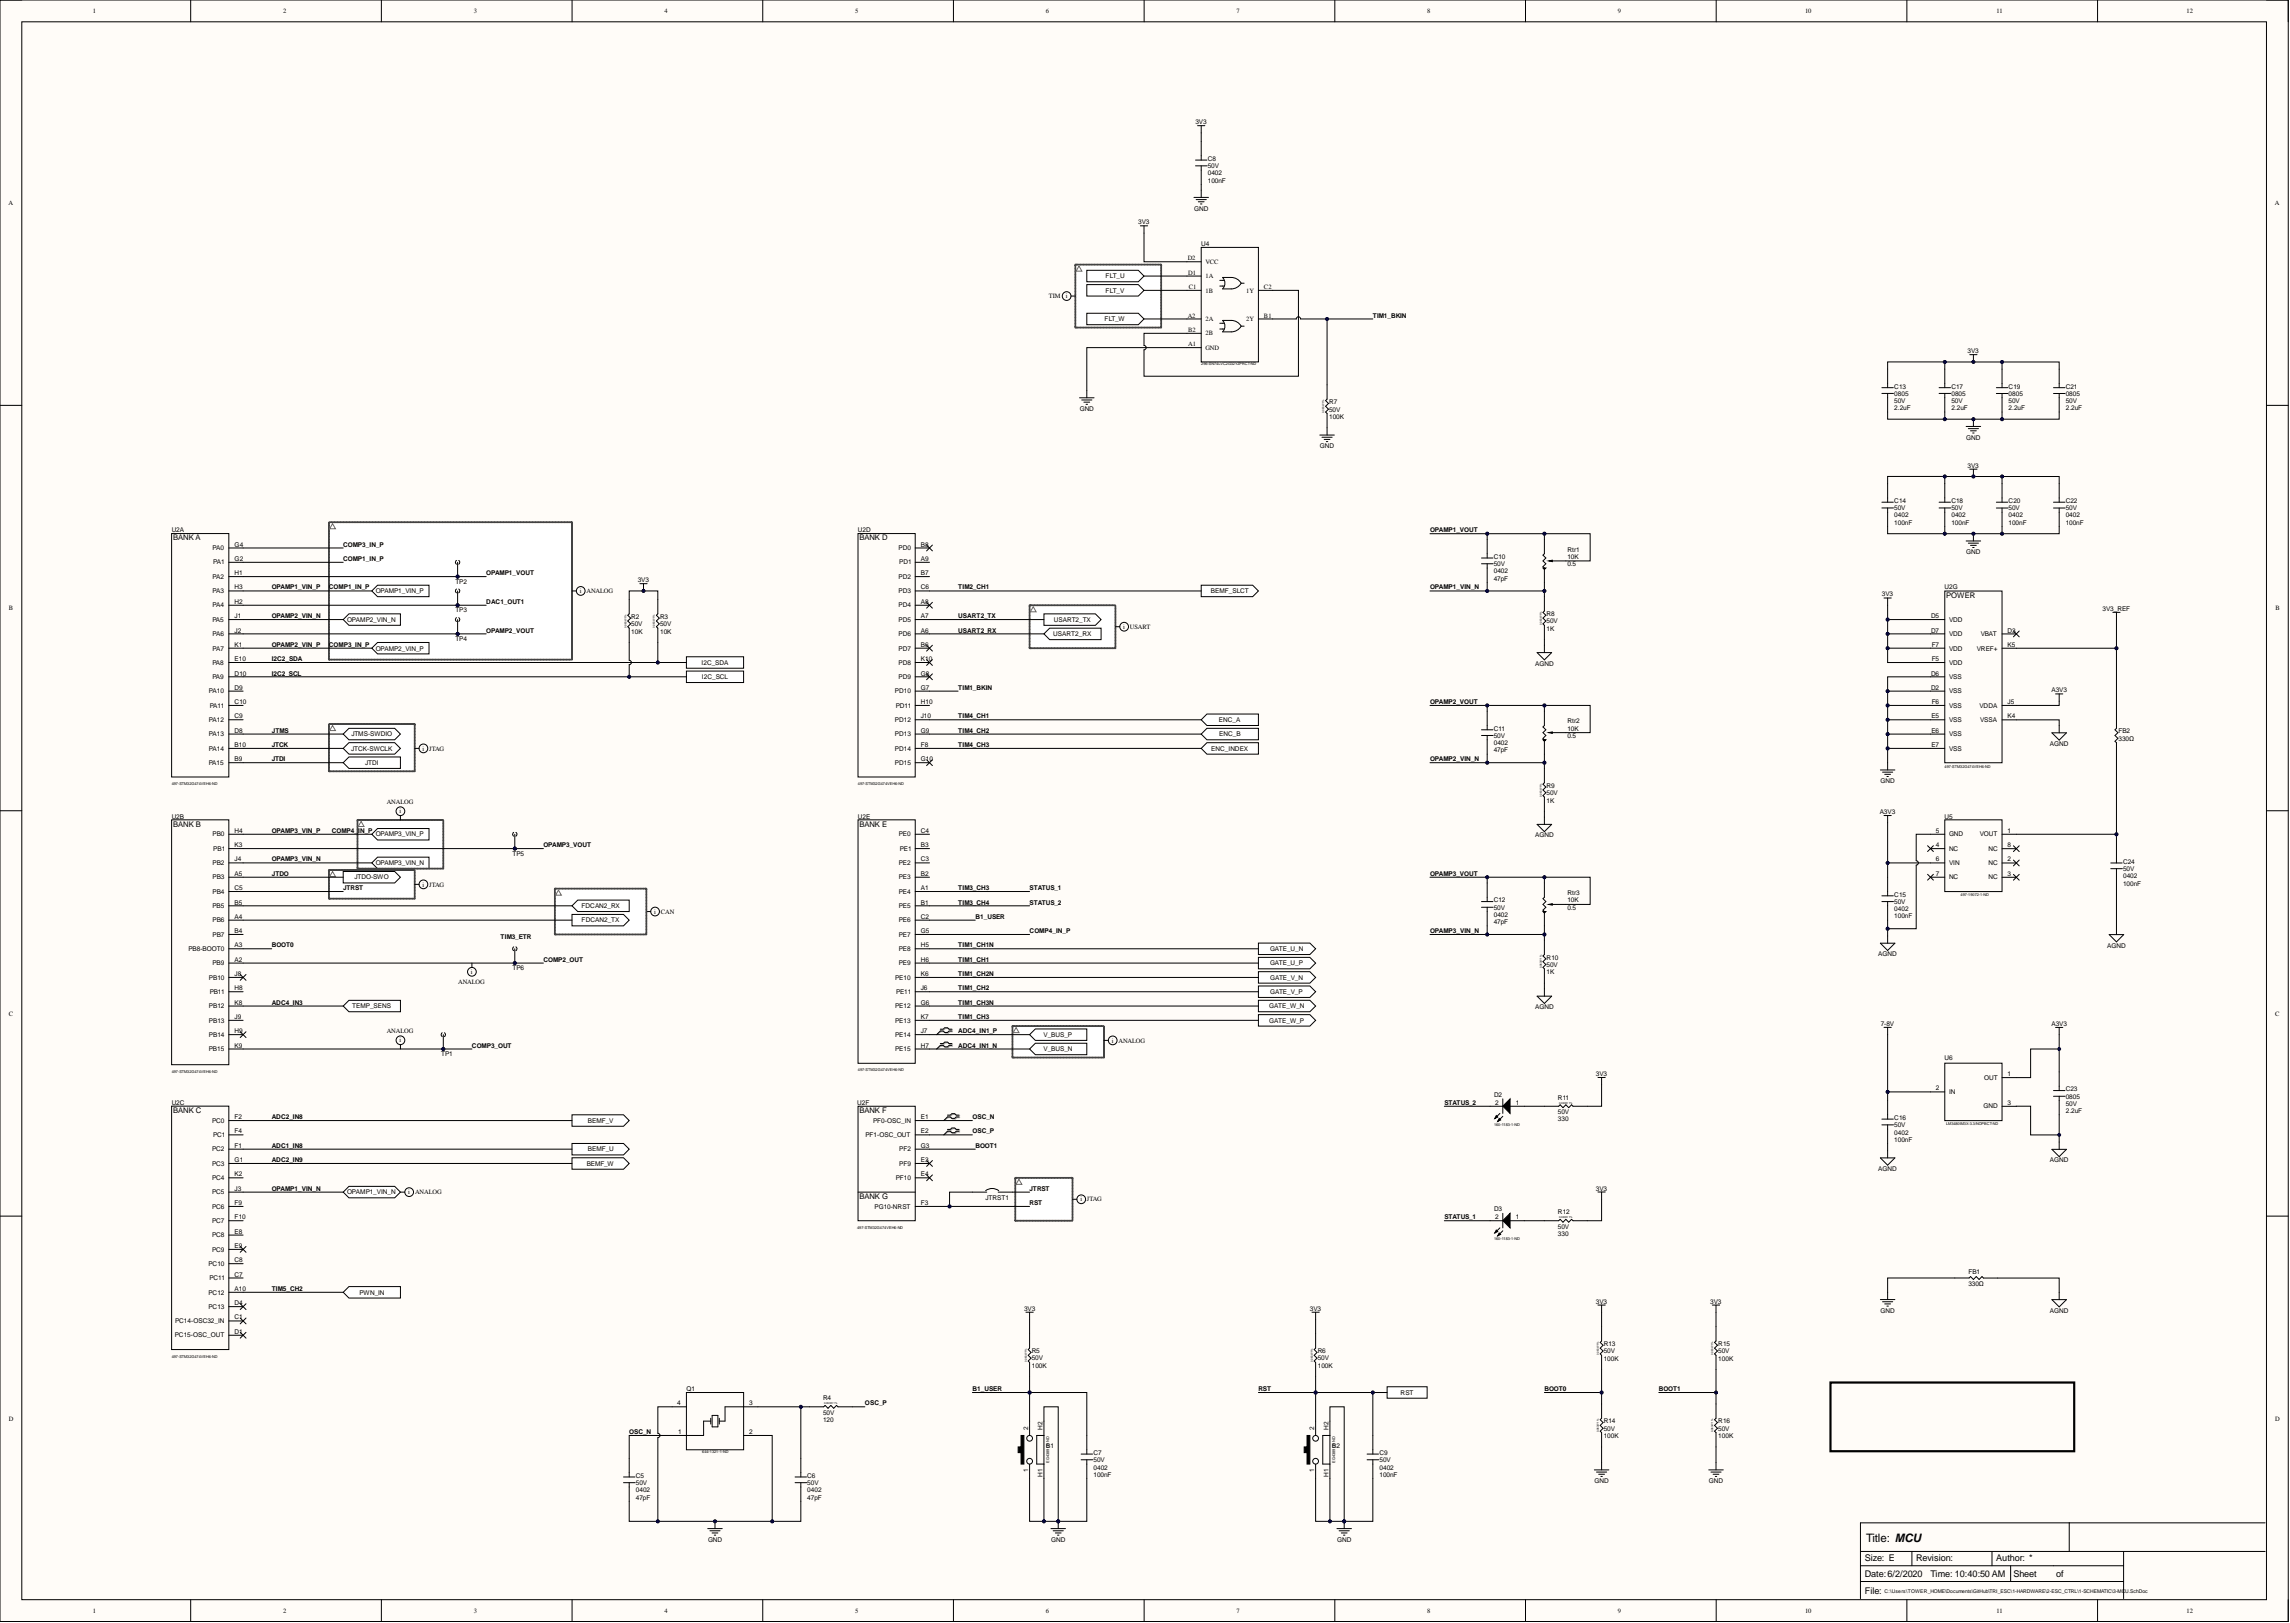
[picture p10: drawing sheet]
<svg xmlns="http://www.w3.org/2000/svg" width="800mm" height="567mm" viewBox="0 0 800 567" stroke-linecap="round" stroke-linejoin="round" font-family="sans-serif">
<defs><g id="words">
<text font-size="4.1" x="651.7" y="538.2">Title: MCU</text>
<g font-size="3.2">
<text x="651.2" y="544.9">Size: E</text>
<text x="669.2" y="544.9">Revision:</text>
<text x="697.2" y="544.9">Author: *</text>
<text x="651.2" y="550.4">Date:6/2/2020</text>
<text x="674.2" y="550.4">Time: 10:40:50 AM</text>
<text x="703.2" y="550.4">Sheet</text>
<text x="718.1" y="550.4">of</text>
<text x="651.2" y="556.4">File:</text>
</g>
<g font-size="2.7">
<text x="60.5" y="188.7">BANK A</text>
<text x="300.1" y="188.7">BANK D</text>
<text x="679.6" y="208.7">POWER</text>
<text x="60.5" y="288.7">BANK B</text>
<text x="300.1" y="288.7">BANK E</text>
<text x="60.5" y="388.6">BANK C</text>
<text x="300.1" y="388.6">BANK F</text>
<text x="300.1" y="418.6">BANK G</text>
</g>
<g font-size="2.3">
<text x="32.5" y="4.6">1</text>
<text x="98.9" y="4.6">2</text>
<text x="165.5" y="4.6">3</text>
<text x="232" y="4.6">4</text>
<text x="298.7" y="4.6">5</text>
<text x="365.2" y="4.6">6</text>
<text x="431.8" y="4.6">7</text>
<text x="498.4" y="4.6">8</text>
<text x="565" y="4.6">9</text>
<text x="630.4" y="4.6">10</text>
<text x="697.2" y="4.6">11</text>
<text x="763.6" y="4.6">12</text>
<text x="417.5" y="43.4">3V3</text>
<text x="421.8" y="58.7">50V</text>
<text x="421.8" y="56.2">C8</text>
<text x="421.8" y="61.3">0402</text>
<text x="421.8" y="63.8">100nF</text>
<text x="3" y="71.5">A</text>
<text x="794.5" y="71.5">A</text>
<text x="417.1" y="73.5">GND</text>
<text x="397.5" y="78.3">3V3</text>
<text x="419.5" y="85.9">U4</text>
<text x="414.8" y="90.9">D2</text>
<text x="415" y="95.9">D1</text>
<text x="421" y="92.1">VCC</text>
<text x="386.1" y="97.1">FLT_U</text>
<text x="415.1" y="100.9">C1</text>
<text x="421" y="97.1">1A</text>
<text x="441.4" y="100.9">C2</text>
<text x="366.3" y="104.2">TIM</text>
<text x="372.3" y="104.2">i</text>
<text x="386.1" y="102.1">FLT_V</text>
<text x="421" y="102.1">1B</text>
<text x="435.2" y="102.1">1Y</text>
<text x="385.8" y="112.1">FLT_W</text>
<text x="414.8" y="110.8">A2</text>
<text x="421" y="112.1">2A</text>
<text x="435.2" y="112.1">2Y</text>
<text x="441.4" y="110.8">B1</text>
<text x="479.4" y="110.8">TIM1_BKIN</text>
<text x="415" y="115.8">B2</text>
<text x="421" y="117.1">2B</text>
<text x="415" y="120.8">A1</text>
<text x="421" y="122.1">GND</text>
<text x="687.2" y="123.3">3V3</text>
<text x="661.6" y="135.6">C13</text>
<text x="681.5" y="135.6">C17</text>
<text x="701.5" y="135.6">C19</text>
<text x="721.4" y="135.6">C21</text>
<text x="377.1" y="143.5">GND</text>
<text x="464.2" y="143.7">50V</text>
<text x="464.2" y="141.1">R7</text>
<text x="661.6" y="138.2">0805</text>
<text x="661.6" y="140.7">50V</text>
<text x="661.6" y="143.2">2.2uF</text>
<text x="681.5" y="138.2">0805</text>
<text x="681.5" y="140.7">50V</text>
<text x="681.5" y="143.2">2.2uF</text>
<text x="701.5" y="138.2">0805</text>
<text x="701.5" y="140.7">50V</text>
<text x="701.5" y="143.2">2.2uF</text>
<text x="721.4" y="138.2">0805</text>
<text x="721.4" y="140.7">50V</text>
<text x="721.4" y="143.2">2.2uF</text>
<text x="464.2" y="146.2">100K</text>
<text x="686.7" y="153.5">GND</text>
<text x="461" y="156.4">GND</text>
<text x="687.2" y="163.3">3V3</text>
<text x="661.6" y="178.1">50V</text>
<text x="661.6" y="175.6">C14</text>
<text x="681.5" y="178.1">50V</text>
<text x="681.5" y="175.6">C18</text>
<text x="701.5" y="178.1">50V</text>
<text x="701.5" y="175.6">C20</text>
<text x="721.4" y="178.1">50V</text>
<text x="721.4" y="175.6">C22</text>
<text x="60" y="185.8">U2A</text>
<text x="299.6" y="185.8">U2D</text>
<text x="499.4" y="185.8">OPAMP1_VOUT</text>
<text x="661.6" y="180.6">0402</text>
<text x="661.6" y="183.2">100nF</text>
<text x="681.5" y="180.6">0402</text>
<text x="681.5" y="183.2">100nF</text>
<text x="701.5" y="180.6">0402</text>
<text x="701.5" y="183.2">100nF</text>
<text x="721.4" y="180.6">0402</text>
<text x="721.4" y="183.2">100nF</text>
<text x="81.9" y="190.8">G4</text>
<text x="119.8" y="190.8">COMP3_IN_P</text>
<text x="321.6" y="190.8">B8</text>
<text x="74.2" y="192.1">PA0</text>
<text x="74.5" y="197.1">PA1</text>
<text x="81.9" y="195.8">G2</text>
<text x="119.8" y="195.8">COMP1_IN_P</text>
<text x="313.8" y="192.1">PD0</text>
<text x="314.1" y="197.1">PD1</text>
<text x="321.6" y="195.8">A9</text>
<text x="521.7" y="197.6">50V</text>
<text x="521.7" y="195.1">C10</text>
<text x="547.4" y="195.1">10K</text>
<text x="547.4" y="197.6">0.5</text>
<text x="547.4" y="192.6">Rtr1</text>
<text x="686.7" y="193.4">GND</text>
<text x="74.2" y="202">PA2</text>
<text x="81.9" y="200.8">H1</text>
<text x="159.1" y="203.8">TP2</text>
<text x="169.8" y="200.8">OPAMP1_VOUT</text>
<text x="222.7" y="203.2">3V3</text>
<text x="313.8" y="202">PD2</text>
<text x="321.6" y="200.8">B7</text>
<text x="521.7" y="200.2">0402</text>
<text x="521.7" y="202.7">47pF</text>
<text x="74.2" y="207">PA3</text>
<text x="81.9" y="205.8">H3</text>
<text x="94.9" y="205.8">OPAMP1_VIN_P</text>
<text x="114.8" y="205.8">COMP1_IN_P</text>
<text x="131.2" y="207">OPAMP1_VIN_P</text>
<text x="202.5" y="207">i</text>
<text x="204.8" y="207">ANALOG</text>
<text x="313.8" y="207">PD3</text>
<text x="321.6" y="205.8">C6</text>
<text x="334.6" y="205.8">TIM2_CH1</text>
<text x="422.8" y="207">BEMF_SLCT</text>
<text x="499.4" y="205.8">OPAMP1_VIN_N</text>
<text x="657.2" y="208.2">3V3</text>
<text x="679.1" y="205.8">U2G</text>
<text x="3.1" y="213">B</text>
<text x="74.2" y="212">PA4</text>
<text x="81.9" y="210.8">H2</text>
<text x="81.9" y="215.8">J1</text>
<text x="94.9" y="215.8">OPAMP2_VIN_N</text>
<text x="159.1" y="213.8">TP3</text>
<text x="169.8" y="210.8">DAC1_OUT1</text>
<text x="313.8" y="212">PD4</text>
<text x="321.6" y="215.8">A7</text>
<text x="321.6" y="210.8">A8</text>
<text x="334.6" y="215.8">USART2_TX</text>
<text x="540.1" y="215.1">R8</text>
<text x="674.4" y="215.8">D5</text>
<text x="734.3" y="213.2">3V3_REF</text>
<text x="794.7" y="213">B</text>
<text x="74.2" y="217">PA5</text>
<text x="81.9" y="220.8">J2</text>
<text x="121.3" y="217">OPAMP2_VIN_N</text>
<text x="169.8" y="220.8">OPAMP2_VOUT</text>
<text x="220.5" y="218.6">50V</text>
<text x="220.5" y="221.2">10K</text>
<text x="220.5" y="216.1">R2</text>
<text x="230.5" y="218.6">50V</text>
<text x="230.5" y="221.2">10K</text>
<text x="230.5" y="216.1">R3</text>
<text x="313.8" y="217">PD5</text>
<text x="321.6" y="220.8">A6</text>
<text x="334.6" y="220.8">USART2_RX</text>
<text x="368" y="217">USART2_TX</text>
<text x="392.3" y="219.6">i</text>
<text x="394.6" y="219.6">USART</text>
<text x="540.1" y="217.6">50V</text>
<text x="540.1" y="220.2">1K</text>
<text x="674.4" y="220.8">D7</text>
<text x="680.7" y="217">VDD</text>
<text x="701.1" y="220.8">D3</text>
<text x="74.2" y="222.1">PA6</text>
<text x="74.2" y="227.1">PA7</text>
<text x="81.9" y="225.8">K1</text>
<text x="94.9" y="225.8">OPAMP2_VIN_P</text>
<text x="114.8" y="225.8">COMP3_IN_P</text>
<text x="131.2" y="227.1">OPAMP2_VIN_P</text>
<text x="159.1" y="223.9">TP4</text>
<text x="313.8" y="222.1">PD6</text>
<text x="313.8" y="227.1">PD7</text>
<text x="321.6" y="225.8">B6</text>
<text x="367.9" y="222.1">USART2_RX</text>
<text x="674.7" y="225.8">F7</text>
<text x="680.7" y="222.1">VDD</text>
<text x="680.7" y="227.1">VDD</text>
<text x="690.4" y="227.1">VREF+</text>
<text x="691.7" y="222.1">VBAT</text>
<text x="701.1" y="225.8">K5</text>
<text x="74.2" y="232.1">PA8</text>
<text x="81.9" y="230.8">E10</text>
<text x="94.9" y="230.8">I2C2_SDA</text>
<text x="245" y="232.1">I2C_SDA</text>
<text x="313.8" y="232.1">PD8</text>
<text x="321.6" y="230.8">K10</text>
<text x="536.1" y="232.4">AGND</text>
<text x="674.7" y="230.8">F5</text>
<text x="680.7" y="232.1">VDD</text>
<text x="74.2" y="237.1">PA9</text>
<text x="81.9" y="235.8">D10</text>
<text x="94.9" y="235.8">I2C2_SCL</text>
<text x="245.2" y="237.1">I2C_SCL</text>
<text x="313.8" y="237.1">PD9</text>
<text x="321.6" y="235.8">G8</text>
<text x="674.4" y="235.8">D6</text>
<text x="680.7" y="237.1">VSS</text>
<text x="73" y="242.1">PA10</text>
<text x="81.9" y="245.8">C10</text>
<text x="81.9" y="240.8">D9</text>
<text x="312.6" y="242.1">PD10</text>
<text x="321.6" y="240.8">G7</text>
<text x="321.6" y="245.8">H10</text>
<text x="334.6" y="240.8">TIM1_BKIN</text>
<text x="499.4" y="245.8">OPAMP2_VOUT</text>
<text x="674.4" y="240.8">D2</text>
<text x="674.7" y="245.8">F6</text>
<text x="680.7" y="242.1">VSS</text>
<text x="701.1" y="245.8">J5</text>
<text x="716.4" y="241.7">A3V3</text>
<text x="73.2" y="247.1">PA11</text>
<text x="81.9" y="250.8">C9</text>
<text x="312.8" y="247.1">PD11</text>
<text x="321.6" y="250.8">J10</text>
<text x="334.6" y="250.8">TIM4_CH1</text>
<text x="674.5" y="250.8">E5</text>
<text x="680.7" y="247.1">VSS</text>
<text x="691.3" y="247.1">VDDA</text>
<text x="701.1" y="250.8">K4</text>
<text x="73" y="252.1">PA12</text>
<text x="73" y="257">PA13</text>
<text x="81.9" y="255.8">D8</text>
<text x="94.9" y="255.8">JTMS</text>
<text x="122.7" y="257">JTMS-SWDIO</text>
<text x="312.6" y="257">PD13</text>
<text x="312.6" y="252.1">PD12</text>
<text x="321.6" y="255.8">G9</text>
<text x="334.6" y="255.8">TIM4_CH2</text>
<text x="425.7" y="252.1">ENC_A</text>
<text x="425.8" y="257">ENC_B</text>
<text x="521.7" y="257.6">50V</text>
<text x="521.7" y="255">C11</text>
<text x="547.4" y="255">10K</text>
<text x="547.4" y="257.6">0.5</text>
<text x="547.4" y="252.5">Rtr2</text>
<text x="674.5" y="255.8">E6</text>
<text x="680.7" y="252.1">VSS</text>
<text x="680.7" y="257">VSS</text>
<text x="691.6" y="252.1">VSSA</text>
<text x="739.9" y="256">FB2</text>
<text x="73" y="262">PA14</text>
<text x="81.9" y="260.8">B10</text>
<text x="94.9" y="260.8">JTCK</text>
<text x="122.6" y="262">JTCK-SWCLK</text>
<text x="147.6" y="262">i</text>
<text x="149.9" y="262">JTAG</text>
<text x="312.6" y="262">PD14</text>
<text x="321.6" y="260.8">F8</text>
<text x="334.6" y="260.8">TIM4_CH3</text>
<text x="423" y="262">ENC_INDEX</text>
<text x="521.7" y="260.1">0402</text>
<text x="521.7" y="262.6">47pF</text>
<text x="674.5" y="260.8">E7</text>
<text x="680.7" y="262">VSS</text>
<text x="715.9" y="260.3">AGND</text>
<text x="739.9" y="258.6">330Ω</text>
<text x="72.9" y="267">PA15</text>
<text x="81.9" y="265.8">B9</text>
<text x="94.9" y="265.8">JTDI</text>
<text x="127.5" y="267">JTDI</text>
<text x="312.6" y="267">PD15</text>
<text x="321.6" y="265.8">G10</text>
<text x="499.4" y="265.8">OPAMP2_VIN_N</text>
<text x="540.1" y="275.1">R9</text>
<text x="656.7" y="273.4">GND</text>
<text x="135.1" y="280.6">ANALOG</text>
<text x="540.1" y="277.6">50V</text>
<text x="540.1" y="280.1">1K</text>
<text x="60" y="285.7">U2B</text>
<text x="139.5" y="283.9">i</text>
<text x="299.6" y="285.7">U2E</text>
<text x="656.5" y="284.2">A3V3</text>
<text x="679.1" y="285.7">U5</text>
<text x="74.2" y="292">PB0</text>
<text x="81.9" y="290.7">H4</text>
<text x="94.9" y="290.7">OPAMP3_VIN_P</text>
<text x="115.9" y="290.7">COMP4_IN_P</text>
<text x="131.2" y="292">OPAMP3_VIN_P</text>
<text x="313.9" y="292">PE0</text>
<text x="321.6" y="290.7">C4</text>
<text x="536.1" y="292.3">AGND</text>
<text x="676" y="290.7">5</text>
<text x="680.7" y="292">GND</text>
<text x="691.4" y="292">VOUT</text>
<text x="701.1" y="290.7">1</text>
<text x="74.5" y="297">PB1</text>
<text x="81.9" y="295.7">K3</text>
<text x="179" y="298.8">TP5</text>
<text x="189.8" y="295.7">OPAMP3_VOUT</text>
<text x="314.2" y="297">PE1</text>
<text x="321.6" y="295.7">B3</text>
<text x="676" y="295.7">4</text>
<text x="680.7" y="297">NC</text>
<text x="694.4" y="297">NC</text>
<text x="701.1" y="295.7">8</text>
<text x="74.2" y="302">PB2</text>
<text x="81.9" y="305.7">A5</text>
<text x="81.9" y="300.7">J4</text>
<text x="94.9" y="305.7">JTDO</text>
<text x="94.9" y="300.7">OPAMP3_VIN_N</text>
<text x="131.2" y="302">OPAMP3_VIN_N</text>
<text x="313.9" y="302">PE2</text>
<text x="321.6" y="305.7">B2</text>
<text x="321.6" y="300.7">C3</text>
<text x="499.4" y="305.7">OPAMP3_VOUT</text>
<text x="676" y="300.7">6</text>
<text x="676" y="305.7">7</text>
<text x="680.7" y="302">VIN</text>
<text x="694.4" y="302">NC</text>
<text x="701.1" y="305.7">3</text>
<text x="701.1" y="300.7">2</text>
<text x="741.5" y="304.1">50V</text>
<text x="741.5" y="301.5">C24</text>
<text x="74.2" y="307">PB3</text>
<text x="74.2" y="312">PB4</text>
<text x="81.9" y="310.7">C5</text>
<text x="119.8" y="310.7">JTRST</text>
<text x="123.8" y="307">JTDO-SWO</text>
<text x="147.6" y="309.5">i</text>
<text x="149.9" y="309.5">JTAG</text>
<text x="313.9" y="312">PE4</text>
<text x="313.9" y="307">PE3</text>
<text x="321.6" y="310.7">A1</text>
<text x="334.6" y="310.7">TIM3_CH3</text>
<text x="359.6" y="310.7">STATUS_1</text>
<text x="680.7" y="307">NC</text>
<text x="694.4" y="307">NC</text>
<text x="741.5" y="306.6">0402</text>
<text x="741.5" y="309.2">100nF</text>
<text x="74.2" y="317">PB5</text>
<text x="81.9" y="315.8">B5</text>
<text x="203" y="317">FDCAN2_RX</text>
<text x="313.9" y="317">PE5</text>
<text x="321.6" y="315.8">B1</text>
<text x="334.6" y="315.8">TIM3_CH4</text>
<text x="359.6" y="315.8">STATUS_2</text>
<text x="521.7" y="317.5">50V</text>
<text x="521.7" y="315">C12</text>
<text x="547.4" y="315">10K</text>
<text x="547.4" y="317.5">0.5</text>
<text x="547.4" y="312.5">Rtr3</text>
<text x="661.6" y="315.5">50V</text>
<text x="661.6" y="313">C15</text>
<text x="74.2" y="322">PB6</text>
<text x="81.9" y="320.8">A4</text>
<text x="203.1" y="322">FDCAN2_TX</text>
<text x="228.5" y="319">i</text>
<text x="230.8" y="319">CAN</text>
<text x="313.9" y="322">PE6</text>
<text x="321.6" y="320.8">C2</text>
<text x="340.6" y="320.8">B1_USER</text>
<text x="521.7" y="320.1">0402</text>
<text x="521.7" y="322.6">47pF</text>
<text x="661.6" y="318">0402</text>
<text x="661.6" y="320.6">100nF</text>
<text x="74.2" y="327">PB7</text>
<text x="81.9" y="325.7">B4</text>
<text x="174.8" y="327.7">TIM3_ETR</text>
<text x="313.9" y="327">PE7</text>
<text x="321.6" y="325.7">G5</text>
<text x="359.6" y="325.7">COMP4_IN_P</text>
<text x="499.4" y="325.7">OPAMP3_VIN_N</text>
<text x="65.8" y="332">PB8-BOOT0</text>
<text x="81.9" y="335.7">A2</text>
<text x="81.9" y="330.7">A3</text>
<text x="94.9" y="330.7">BOOT0</text>
<text x="189.8" y="335.7">COMP2_OUT</text>
<text x="313.9" y="332">PE8</text>
<text x="321.6" y="330.7">H5</text>
<text x="321.6" y="335.7">H6</text>
<text x="334.6" y="330.7">TIM1_CH1N</text>
<text x="334.6" y="335.7">TIM1_CH1</text>
<text x="443.5" y="332">GATE_U_N</text>
<text x="540.1" y="335">R10</text>
<text x="656" y="333.9">AGND</text>
<text x="735.9" y="330.8">AGND</text>
<text x="73" y="342">PB10</text>
<text x="74.2" y="337">PB9</text>
<text x="81.9" y="340.7">J8</text>
<text x="164.5" y="340">i</text>
<text x="179" y="338.8">TP6</text>
<text x="312.6" y="342">PE10</text>
<text x="313.9" y="337">PE9</text>
<text x="321.6" y="340.7">K6</text>
<text x="334.6" y="340.7">TIM1_CH2N</text>
<text x="443.5" y="337">GATE_U_P</text>
<text x="443.6" y="342">GATE_V_N</text>
<text x="540.1" y="337.5">50V</text>
<text x="540.1" y="340">1K</text>
<text x="73.2" y="347">PB11</text>
<text x="81.9" y="345.7">H8</text>
<text x="160" y="343.3">ANALOG</text>
<text x="313" y="347">PE11</text>
<text x="321.6" y="345.7">J6</text>
<text x="334.6" y="345.7">TIM1_CH2</text>
<text x="443.6" y="347">GATE_V_P</text>
<text x="73" y="352">PB12</text>
<text x="81.9" y="350.7">K8</text>
<text x="94.9" y="350.7">ADC4_IN3</text>
<text x="123" y="352">TEMP_SENS</text>
<text x="312.6" y="352">PE12</text>
<text x="321.6" y="350.7">G6</text>
<text x="334.6" y="350.7">TIM1_CH3N</text>
<text x="443.3" y="352">GATE_W_N</text>
<text x="536.1" y="352.3">AGND</text>
<text x="3" y="354.5">C</text>
<text x="73" y="357">PB13</text>
<text x="81.9" y="355.7">J9</text>
<text x="312.6" y="357">PE13</text>
<text x="321.6" y="355.7">K7</text>
<text x="334.6" y="355.7">TIM1_CH3</text>
<text x="443.3" y="357">GATE_W_P</text>
<text x="656.8" y="358.2">7-8V</text>
<text x="716.4" y="358.2">A3V3</text>
<text x="794.6" y="354.5">C</text>
<text x="73" y="362">PB14</text>
<text x="81.9" y="365.7">K9</text>
<text x="81.9" y="360.7">H9</text>
<text x="135.1" y="360.6">ANALOG</text>
<text x="139.5" y="363.9">i</text>
<text x="164.8" y="365.7">COMP3_OUT</text>
<text x="312.6" y="362">PE14</text>
<text x="321.6" y="365.7">H7</text>
<text x="321.6" y="360.7">J7</text>
<text x="334.6" y="365.7">ADC4_IN1_N</text>
<text x="334.6" y="360.7">ADC4_IN1_P</text>
<text x="364.5" y="362">V_BUS_P</text>
<text x="388.3" y="364">i</text>
<text x="390.6" y="364">ANALOG</text>
<text x="72.9" y="367">PB15</text>
<text x="154.1" y="368.7">TP1</text>
<text x="312.6" y="367">PE15</text>
<text x="364.5" y="367">V_BUS_N</text>
<text x="679.1" y="370.2">U6</text>
<text x="557.4" y="375.7">3V3</text>
<text x="692.9" y="376.9">OUT</text>
<text x="701.1" y="375.7">1</text>
<text x="521.8" y="382.9">D2</text>
<text x="544.1" y="383.9">R11</text>
<text x="676" y="380.7">2</text>
<text x="680.7" y="381.9">IN</text>
<text x="721.4" y="383.5">0805</text>
<text x="721.4" y="381">C23</text>
<text x="60" y="385.6">U2C</text>
<text x="299.4" y="385.6">U2F</text>
<text x="504.4" y="385.6">STATUS_2</text>
<text x="522.2" y="385.6">2</text>
<text x="529.4" y="385.6">1</text>
<text x="544.1" y="388.9">50V</text>
<text x="692.8" y="386.9">GND</text>
<text x="701.1" y="385.6">3</text>
<text x="721.4" y="386.1">50V</text>
<text x="721.4" y="388.6">2.2uF</text>
<text x="74.1" y="391.9">PC0</text>
<text x="81.9" y="390.6">F2</text>
<text x="81.9" y="395.6">F4</text>
<text x="94.9" y="390.6">ADC2_IN8</text>
<text x="205.2" y="391.9">BEMF_V</text>
<text x="304.9" y="391.9">PF0-OSC_IN</text>
<text x="321.6" y="390.6">E1</text>
<text x="321.6" y="395.6">E2</text>
<text x="339.6" y="395.6">OSC_P</text>
<text x="339.6" y="390.6">OSC_N</text>
<text x="544.1" y="391.5">330</text>
<text x="661.6" y="393.5">50V</text>
<text x="661.6" y="391">C16</text>
<text x="74.1" y="401.9">PC2</text>
<text x="74.4" y="396.9">PC1</text>
<text x="81.9" y="400.6">F1</text>
<text x="94.9" y="400.6">ADC1_IN8</text>
<text x="205.2" y="401.9">BEMF_U</text>
<text x="302.2" y="396.9">PF1-OSC_OUT</text>
<text x="314.1" y="401.9">PF2</text>
<text x="321.6" y="400.6">G3</text>
<text x="340.6" y="400.6">BOOT1</text>
<text x="661.6" y="396.1">0402</text>
<text x="661.6" y="398.6">100nF</text>
<text x="74.1" y="407">PC3</text>
<text x="81.9" y="405.7">G1</text>
<text x="94.9" y="405.7">ADC2_IN9</text>
<text x="204.9" y="407">BEMF_W</text>
<text x="314.1" y="407">PF9</text>
<text x="321.6" y="405.7">E3</text>
<text x="715.9" y="405.8">AGND</text>
<text x="74.1" y="412">PC4</text>
<text x="81.9" y="410.7">K2</text>
<text x="312.8" y="412">PF10</text>
<text x="321.6" y="410.7">E4</text>
<text x="656" y="408.7">AGND</text>
<text x="74.1" y="417">PC5</text>
<text x="81.9" y="415.7">J3</text>
<text x="94.9" y="415.7">OPAMP1_VIN_N</text>
<text x="121.3" y="417">OPAMP1_VIN_N</text>
<text x="142.6" y="416.9">i</text>
<text x="144.9" y="416.9">ANALOG</text>
<text x="344.2" y="419">JTRST1</text>
<text x="359.6" y="415.7">JTRST</text>
<text x="377.3" y="419.4">i</text>
<text x="379.6" y="419.4">JTAG</text>
<text x="557.4" y="415.6">3V3</text>
<text x="74.1" y="421.9">PC6</text>
<text x="81.9" y="420.7">F9</text>
<text x="81.9" y="425.7">F10</text>
<text x="305.4" y="421.9">PG10-NRST</text>
<text x="321.6" y="420.7">F3</text>
<text x="359.6" y="420.7">RST</text>
<text x="504.4" y="425.7">STATUS_1</text>
<text x="521.8" y="422.8">D3</text>
<text x="522.2" y="425.7">2</text>
<text x="529.4" y="425.7">1</text>
<text x="544.1" y="423.9">R12</text>
<text x="74.1" y="431.9">PC8</text>
<text x="74.1" y="426.9">PC7</text>
<text x="81.9" y="430.7">E8</text>
<text x="544.1" y="429">50V</text>
<text x="544.1" y="431.5">330</text>
<text x="74.1" y="436.9">PC9</text>
<text x="81.9" y="435.7">E9</text>
<text x="72.8" y="441.9">PC10</text>
<text x="81.9" y="440.6">C8</text>
<text x="73.1" y="446.9">PC11</text>
<text x="81.9" y="445.6">C7</text>
<text x="687.4" y="448.9">330Ω</text>
<text x="687.4" y="444.9">FB1</text>
<text x="72.8" y="451.9">PC12</text>
<text x="81.9" y="450.6">A10</text>
<text x="81.9" y="455.6">D4</text>
<text x="94.9" y="450.6">TIM5_CH2</text>
<text x="125.5" y="451.9">PWN_IN</text>
<text x="557.4" y="455.1">3V3</text>
<text x="597.3" y="455.1">3V3</text>
<text x="61.1" y="461.9">PC14-OSC32_IN</text>
<text x="72.8" y="456.9">PC13</text>
<text x="81.9" y="460.6">C1</text>
<text x="357.6" y="457.6">3V3</text>
<text x="457.5" y="457.6">3V3</text>
<text x="656.7" y="458.2">GND</text>
<text x="715.9" y="458.2">AGND</text>
<text x="61.1" y="466.9">PC15-OSC_OUT</text>
<text x="81.9" y="465.6">D1</text>
<text x="360.3" y="472.4">R5</text>
<text x="460.2" y="472.4">R6</text>
<text x="560.1" y="472.5">50V</text>
<text x="560.1" y="469.9">R13</text>
<text x="600.1" y="472.5">50V</text>
<text x="600.1" y="469.9">R15</text>
<text x="360.3" y="474.9">50V</text>
<text x="360.3" y="477.5">100K</text>
<text x="460.2" y="474.9">50V</text>
<text x="460.2" y="477.5">100K</text>
<text x="560.1" y="475">100K</text>
<text x="600.1" y="475">100K</text>
<text x="239.7" y="485.6">Q1</text>
<text x="339.6" y="485.6">B1_USER</text>
<text x="439.5" y="485.6">RST</text>
<text x="539.4" y="485.6">BOOT0</text>
<text x="579.3" y="485.6">BOOT1</text>
<text x="236.5" y="490.6">4</text>
<text x="261.6" y="490.6">3</text>
<text x="287.4" y="488.8">R4</text>
<text x="302.1" y="490.6">OSC_P</text>
<text x="489.1" y="486.8">RST</text>
<text x="3" y="496.1">D</text>
<text x="287.4" y="493.9">50V</text>
<text x="287.4" y="496.4">120</text>
<text x="560.1" y="496.9">R14</text>
<text x="600.1" y="496.9">R16</text>
<text x="794.6" y="496.1">D</text>
<text x="219.7" y="500.6">OSC_N</text>
<text x="236.9" y="500.6">1</text>
<text x="261.6" y="500.6">2</text>
<text x="359.1" y="499.1" transform="rotate(-90 359.1 499.1)">2</text>
<text x="364.1" y="499.1" transform="rotate(-90 364.1 499.1)">H2</text>
<text x="458.9" y="499.1" transform="rotate(-90 458.9 499.1)">2</text>
<text x="463.9" y="499.1" transform="rotate(-90 463.9 499.1)">H2</text>
<text x="560.1" y="499.4">50V</text>
<text x="560.1" y="502">100K</text>
<text x="600.1" y="499.4">50V</text>
<text x="600.1" y="502">100K</text>
<text x="365.3" y="505.5">B1</text>
<text x="381.9" y="507.9">C7</text>
<text x="465.2" y="505.5">B2</text>
<text x="481.8" y="507.9">C9</text>
<text x="222.1" y="515.9">C5</text>
<text x="281.9" y="515.9">C6</text>
<text x="359.1" y="513.9" transform="rotate(-90 359.1 513.9)">1</text>
<text x="364.1" y="515.5" transform="rotate(-90 364.1 515.5)">H1</text>
<text x="381.9" y="510.4">50V</text>
<text x="381.9" y="513">0402</text>
<text x="381.9" y="515.5">100nF</text>
<text x="458.9" y="513.9" transform="rotate(-90 458.9 513.9)">1</text>
<text x="463.9" y="515.5" transform="rotate(-90 463.9 515.5)">H1</text>
<text x="481.8" y="510.4">50V</text>
<text x="481.8" y="513">0402</text>
<text x="481.8" y="515.5">100nF</text>
<text x="222.1" y="518.4">50V</text>
<text x="222.1" y="520.9">0402</text>
<text x="281.9" y="518.4">50V</text>
<text x="281.9" y="520.9">0402</text>
<text x="556.9" y="517.7">GND</text>
<text x="596.8" y="517.7">GND</text>
<text x="222.1" y="523.5">47pF</text>
<text x="281.9" y="523.5">47pF</text>
<text x="247.3" y="538.2">GND</text>
<text x="367.1" y="538.2">GND</text>
<text x="467" y="538.2">GND</text>
<text x="32.5" y="563">1</text>
<text x="98.9" y="563">2</text>
<text x="165.5" y="563">3</text>
<text x="232" y="563">4</text>
<text x="298.7" y="563">5</text>
<text x="365.2" y="563">6</text>
<text x="431.8" y="563">7</text>
<text x="498.4" y="563">8</text>
<text x="565" y="563">9</text>
<text x="630.4" y="563">10</text>
<text x="697.2" y="563">11</text>
<text x="763.6" y="563">12</text>
</g>
<text font-size="1.8" x="658.2" y="556.1">C:\Users\TOWER_HOME\Documents\GitHub\TRI_ESC\1-HARDWARE\2-ESC_CTRL\1-SCHEMATIC\3-MCU.SchDoc</text>
<g font-size="1.4">
<text x="419.5" y="127.5">296-SN74LVC2G32YZPRCT-ND</text>
<text x="679.1" y="268">497-STM32G474VEH6-ND</text>
<text x="60" y="274">497-STM32G474VEH6-ND</text>
<text x="299.6" y="274">497-STM32G474VEH6-ND</text>
<text x="684.7" y="312.6">497-19072-1-ND</text>
<text x="60" y="374.4">497-STM32G474VEH6-ND</text>
<text x="299.6" y="373.9">497-STM32G474VEH6-ND</text>
<text x="521.8" y="392.9">160-1183-1-ND</text>
<text x="679.6" y="392.7">LM3480IM3X-3.3/NOPBCT-ND</text>
<text x="299.4" y="428.9">497-STM32G474VEH6-ND</text>
<text x="521.8" y="432.9">160-1183-1-ND</text>
<text x="60" y="473.9">497-STM32G474VEH6-ND</text>
<text x="245.2" y="507.3">644-1321-1-ND</text>
</g>
<g font-size="1.3">
<text x="366.4" y="510.6" transform="rotate(-90 366.4 510.6)">EG4389CT-ND</text>
<text x="466.3" y="510.6" transform="rotate(-90 466.3 510.6)">EG4389CT-ND</text>
</g>
<g font-size=".9">
<text x="462.5" y="144.2" transform="rotate(-90 462.5 144.2)">0.063W 1%</text>
<text x="218.8" y="219.1" transform="rotate(-90 218.8 219.1)">0.063W 1%</text>
<text x="228.7" y="219.1" transform="rotate(-90 228.7 219.1)">0.063W 1%</text>
<text x="538.4" y="218.1" transform="rotate(-90 538.4 218.1)">0.063W 1%</text>
<text x="538.4" y="278.1" transform="rotate(-90 538.4 278.1)">0.063W 1%</text>
<text x="538.4" y="338" transform="rotate(-90 538.4 338)">0.063W1%</text>
<text x="544.5" y="385.2">0.063W 1%</text>
<text x="544.5" y="425.2">0.063W 1%</text>
<text x="558.4" y="473" transform="rotate(-90 558.4 473)">0.063W 1%</text>
<text x="598.3" y="473" transform="rotate(-90 598.3 473)">0.063W 1%</text>
<text x="358.6" y="475.4" transform="rotate(-90 358.6 475.4)">0.063W1%</text>
<text x="458.5" y="475.4" transform="rotate(-90 458.5 475.4)">0.063W1%</text>
<text x="287.8" y="490.1">0.063W 1%</text>
<text x="558.4" y="500" transform="rotate(-90 558.4 500)">0.063W 1%</text>
<text x="598.3" y="500" transform="rotate(-90 598.3 500)">0.063W 1%</text>
</g>
</g></defs>
<path d="M0 0h799.1v566h-799.1z" fill-rule="evenodd" fill="#fffcf8"/>
<path d="M0 0h799.1v566h-799.1z" fill="none" stroke="#000" stroke-width=".35"/>
<path d="M7.6 7.6h783.9v550.8h-783.9z" fill-rule="evenodd" fill="#fffcf8"/>
<g fill="none" stroke="#000" stroke-width=".35">
<path d="M0 0h7.6M66.6 0v7.6M133.2 0v7.6M199.8 0v7.6M266.4 0v7.6M333 0v7.6M399.6 0v7.6M466.2 0v7.6M532.8 0v7.6M599.4 0v7.6M665.9 0v7.6M732.5 0v7.6"/>
<path d="M791.5 0h7.6v7.6M7.6 7.6h783.9v550.8h-783.9zM0 141.5h7.6M791.5 141.5h7.6M0 283h7.6M791.5 283h7.6M0 424.5h7.6M791.5 424.5h7.6M66.6 558.4v7.6M133.2 558.4v7.6M199.8 558.4v7.6M266.4 558.4v7.6"/>
<path d="M333 558.4v7.6M399.6 558.4v7.6M466.2 558.4v7.6M532.8 558.4v7.6M599.4 558.4v7.6M665.9 558.4v7.6M732.5 558.4v7.6M799.1 558.4v7.6"/>
</g>
<g fill="#fff">
<path d="M114.9 252.7h29.9v16.5h-29.9z" fill-rule="evenodd"/>
<path d="M114.9 303.7h29.9v10h-29.9z" fill-rule="evenodd"/>
<path d="M354.6 411.2h20v14.9h-20z" fill-rule="evenodd"/>
<path d="M359.6 211.3h29.9v15h-29.9z" fill-rule="evenodd"/>
<path d="M353.6 358.2h32v11h-32z" fill-rule="evenodd"/>
<path d="M114.9 182.3h84.9v48h-84.9z" fill-rule="evenodd"/>
<path d="M124.8 286.2h30v17h-30z" fill-rule="evenodd"/>
<path d="M375.6 92.4h29.9v21.9h-29.9z" fill-rule="evenodd"/>
<path d="M193.8 310.2h31.9v16h-31.9z" fill-rule="evenodd"/>
</g>
<g fill="none" stroke="#000" stroke-width=".35">
<path d="M658 208.8h2.5M659.2 208.8v2.5M703.2 220.3l2 2M705.2 220.3l-2 2M716.6 255.8h5.1l-2.6 2.6zM717.9 242.2h2.5M719.1 242.2v2.6M719.1 253.3v2.5M656.7 268.8h5.1M657.4 269.5h3.6M658.2 270.3h2M659 271.1h.5"/>
<path d="M659.2 266.2v2.6M658 284.7h2.5M659.2 284.7v2.5M656.7 329.3h5.1l-2.6 2.5zM659.2 326.7v2.6M736.6 326.3h5.1l-2.6 2.5zM739.1 323.7v2.6M717.9 358.7h2.5M719.1 358.7v2.5M719.1 398.7v2.5M716.6 401.2h5.1l-2.6 2.6zM722.6 531.6v10"/>
<path d="M791.1 531.6h-141.3l-.1 26.5M649.8 541.6h141.3M649.8 552.1h91.8M649.8 546.6h91.8M667.7 541.6v5M695.7 541.6v5M702.2 546.6v5.5M741.6 541.6v16.4"/>
</g>
<path d="M484.4 484.1h14v4h-14z" fill-rule="evenodd" fill="#fff"/>
<g fill="none" stroke="#000" stroke-width=".35">
<path d="M686.6 148.9h5.1M687.4 149.6h3.6M688.2 150.4h2M688.9 151.2h.5M689.2 146.3v2.6M59.9 186.3h20v84.9h-20zM79.9 196.3h5M79.9 191.3h5M299.6 186.3h20v84.9h-20zM319.6 196.3h5M319.6 191.3h5M79.9 201.3h5"/>
<path d="M79.9 211.3h5M79.9 206.3h5M79.9 216.3h5M319.6 201.3h5M319.6 211.3h5M319.6 206.3h5M319.6 216.3h5M674.2 216.3h5M679.2 206.3h20v60h-20zM79.9 236.3h5M79.9 231.3h5M79.9 221.3h5"/>
<path d="M79.9 226.3h5M319.6 236.3h5M319.6 231.3h5M319.6 221.3h5M319.6 226.3h5M674.2 236.3h5M674.2 231.3h5M674.2 221.3h5M674.2 226.3h5M699.2 226.3h5M699.2 221.3h5M79.9 251.3h5"/>
<path d="M79.9 246.3h5M79.9 256.2h5M79.9 241.3h5M319.6 251.3h5M319.6 246.3h5M319.6 256.2h5M319.6 241.3h5M674.2 251.3h5M674.2 246.3h5M674.2 256.3h5M674.2 241.3h5M699.2 251.3h5"/>
<path d="M699.2 246.3h5M79.9 266.2h5M79.9 261.3h5M319.6 266.2h5M319.6 261.3h5M674.2 261.3h5M59.9 286.2h20v85.5h-20zM79.9 291.2h5M79.9 296.2h5M299.7 286.2h19.9v85h-19.9zM319.6 291.2h5M319.6 296.2h5"/>
<path d="M79.9 306.2h5M79.9 316.2h5M79.9 311.2h5M79.9 301.2h5M319.6 306.2h5M319.6 316.2h5M319.6 311.2h5M319.6 301.2h5M79.9 336.2h5M79.9 331.2h5M79.9 321.2h5M79.9 326.2h5"/>
<path d="M319.6 336.2h5M319.6 331.2h5M319.6 321.2h5M319.6 326.2h5M79.9 341.2h5M79.9 356.2h5M79.9 351.2h5M79.9 346.2h5M319.6 341.2h5M319.6 356.2h5M319.6 351.2h5M319.6 346.2h5"/>
<path d="M79.9 366.2h5M79.9 361.2h5M319.6 366.2h5M319.6 361.2h5M59.9 386.1h20v85h-20zM79.9 391.2h5M79.9 396.2h5M299.7 386.2h19.9v39.9h-19.9zM319.6 391.2h5M319.6 396.2h5M330.9 389.3h1l.5-.5h1l.5 .5h1M330.9 394.3h1l.5-.5h1l.5 .5h1"/>
<path d="M334.9 389.9h-1l-.5 .5h-1l-.5-.5h-1l-1.3 1.3M334.9 394.9h-1l-.5 .5h-1l-.5-.5h-1l-1.3 1.3M79.9 401.2h5M79.9 406.1h5M79.9 416.2h5M79.9 411.2h5M299.7 416.2h19.9M319.6 401.2h5M319.6 406.1h5M319.6 411.2h5M79.9 431.1h5M79.9 436.1h5"/>
<path d="M79.9 421.1h5M79.9 426.1h5M319.6 421.1h5M79.9 451.1h5M79.9 446.1h5M79.9 441.1h5M79.9 456.1h5M656.7 453.7h5.1M657.4 454.4h3.6M658.2 455.2h2M659 455.9h.5M659.2 451.1v2.6"/>
<path d="M716.6 453.7h5.1l-2.6 2.5zM719.1 451.1v2.6M79.9 461.1h5M79.9 466.1h5M484.4 484.1h14v4h-14z"/>
</g>
<path d="M331.1 389.5h1l.6-.5h1l.5 .5h1M331.1 394.5h1l.6-.5h1l.5 .5h1M335.2 390.2h-1l-.5 .5h-1l-.6-.5h-1l-1.5 1M335.2 395.1h-1l-.5 .6h-1l-.6-.6h-1l-1.5 1.1" fill="none" stroke="#a3a19e" stroke-width=".35"/>
<circle cx="689.2" cy="146.3" r=".51" fill="#000080"/>
<circle cx="689.2" cy="146.3" r=".51" fill="none" stroke="#000080" stroke-width=".35"/>
<path d="M687.9 123.8h2.6M689.2 123.8v2.5" fill="none" stroke="#000" stroke-width=".35"/>
<circle cx="689.2" cy="126.3" r=".51" fill="#000080"/>
<circle cx="689.2" cy="126.3" r=".51" fill="none" stroke="#000080" stroke-width=".35"/>
<g fill="none" stroke="#000" stroke-width=".35">
<path d="M657.2 137.3h4.1M657.2 135.3h4M659.2 128.8v6.5M659.2 137.3v6.5M677.2 137.3h4.1M677.2 135.3h4M679.2 128.8v6.5M679.2 137.3v6.5M697.2 137.4h4.1M697.2 135.3h4M699.2 128.9v6.4M699.2 137.4v6.4"/>
<path d="M717.2 137.4h4M717.2 135.3h4M719.1 128.9v6.4M719.1 137.4v6.4M686.6 188.8h5.1M687.4 189.6h3.6M688.2 190.4h2M688.9 191.1h.5M689.2 186.3v2.5"/>
</g>
<circle cx="689.2" cy="186.3" r=".51" fill="#000080"/>
<circle cx="689.2" cy="186.3" r=".51" fill="none" stroke="#000080" stroke-width=".35"/>
<path d="M687.9 163.8h2.6M689.2 163.8v2.5" fill="none" stroke="#000" stroke-width=".35"/>
<circle cx="689.2" cy="166.3" r=".51" fill="#000080"/>
<circle cx="689.2" cy="166.3" r=".51" fill="none" stroke="#000080" stroke-width=".35"/>
<g fill="none" stroke="#000" stroke-width=".35">
<path d="M657.2 177.3h4.1M657.2 175.3h4M659.2 168.8v6.5M659.2 177.3v6.5M677.2 177.3h4.1M677.2 175.3h4M679.2 168.8v6.5M679.2 177.3v6.5M697.2 177.3h4.1M697.2 175.3h4M699.2 168.8v6.5M699.2 177.3v6.5"/>
<path d="M717.2 177.3h4M717.2 175.3h4M719.1 168.8v6.5M719.1 177.3v6.5M657.2 314.7h4.1M657.2 312.7h4M659.2 306.2v6.5M659.2 314.7v6.5M679.2 371.1h20v20.1h-20zM699.2 376.2h5M719.1 374.2v6.5M657.2 392.7h4.1"/>
<path d="M657.2 390.7h4M659.2 384.2v6.5M659.2 392.7v6.5M674.2 381.2h5M699.2 386.2h5M717.2 382.7h4M717.2 380.7h4M719.1 382.7v6.5M656.7 404.2h5.1l-2.6 2.5zM659.2 401.7v2.5M217.8 517.6h4M217.8 515.6h4"/>
<path d="M219.7 509.1v6.5M219.7 517.6v6.5M277.7 517.6h4M277.7 515.6h4M279.7 509.1v6.5M279.7 517.6v6.5M247.2 533.6h5M247.9 534.4h3.6M248.7 535.1h2M249.4 535.9h.6M249.7 531.1v2.5"/>
</g>
<circle cx="249.7" cy="531.1" r=".51" fill="#000080"/>
<circle cx="249.7" cy="531.1" r=".51" fill="none" stroke="#000080" stroke-width=".35"/>
<g fill="none" stroke="#000" stroke-width=".35">
<path d="M339.6 416.2h5M344.2 415.6a3.8 3.8 0 0 1 4.6 0M348.6 416.2h5M458.2 458.1h2.5M459.5 458.1v2.5M234.7 491.1h5M239.7 486.1h20v20h-20zM248.2 496.1h-2.5v5h-11M248.2 495.1v2M248.7 494.1h2v4h-2zM251.2 495.1v2M264.7 491.1h-11.5v5h-2"/>
<path d="M459.5 496.1v5M259.7 501.1h5M459.5 511.1v5"/>
</g>
<circle cx="459.4" cy="510.1" r="1" fill="#fff"/>
<circle cx="459.4" cy="510.1" r="1" fill="none" stroke="#000" stroke-width=".35"/>
<circle cx="459.4" cy="502.1" r="1" fill="#fff"/>
<g fill="none" stroke="#000" stroke-width=".35">
<path d="M464.5 496.1v20M456.5 501.1h1v10h-1v-4h-1v-2h1zM464.5 501.1h-2.5v10h2.5M477.4 509.6h4.1M477.4 507.6h4M479.4 501.1v6.5M479.4 509.6v6.5M466.9 533.6h5.1M467.7 534.4h3.5M468.4 535.1h2.1M469.2 535.9h.5M469.4 531.1v2.5"/>
<circle cx="459.4" cy="502.1" r="1"/>
</g>
<path d="M456.5 501.1h1v10h-1v-4h-1v-2h1z" fill-rule="evenodd" fill="#000"/>
<circle cx="469.4" cy="531.1" r=".51" fill="#000080"/>
<circle cx="469.4" cy="531.1" r=".51" fill="none" stroke="#000080" stroke-width=".35"/>
<path d="M358.3 458.1h2.5M359.6 458.1v2.5M459.5 465.6v5l-.5 .5 .9 1-.9 1 .9 1-.9 1 .5 .5v5M359.6 496.1v5M359.6 511.1v5" fill="none" stroke="#000" stroke-width=".35"/>
<circle cx="359.6" cy="510.1" r="1" fill="#fff"/>
<circle cx="359.6" cy="510.1" r="1" fill="none" stroke="#000" stroke-width=".35"/>
<circle cx="359.6" cy="502.1" r="1" fill="#fff"/>
<g fill="none" stroke="#000" stroke-width=".35">
<path d="M364.6 496.1v20M356.6 501.1h1v10h-1v-4h-1v-2h1zM364.6 501.1h-2.5v10h2.5M377.6 509.6h4M377.6 507.6h4M379.5 501.1v6.5M379.5 509.6v6.5M367 533.6h5.1M367.8 534.4h3.5M368.6 535.1h2M369.3 535.9h.5M369.6 531.1v2.5"/>
<circle cx="359.6" cy="502.1" r="1"/>
</g>
<path d="M356.6 501.1h1v10h-1v-4h-1v-2h1z" fill-rule="evenodd" fill="#000"/>
<circle cx="369.6" cy="531.1" r=".51" fill="#000080"/>
<circle cx="369.6" cy="531.1" r=".51" fill="none" stroke="#000080" stroke-width=".35"/>
<path d="M359.6 465.6v5l-.5 .5 1 1-1 1 1 1-1 1 .5 .5v5" fill="none" stroke="#000" stroke-width=".35"/>
<path d="M364.6 214.3h18l1.9 2-1.9 2h-18z" fill-rule="evenodd" fill="#fff"/>
<path d="M364.6 214.3h18l1.9 2-1.9 2h-18z" fill="none" stroke="#000" stroke-width=".35"/>
<path d="M366.6 219.3h17.9v4h-17.9l-2-2z" fill-rule="evenodd" fill="#fff"/>
<path d="M366.6 219.3h17.9v4h-17.9l-2-2zM682.7 446.1h5l.5-.5 1 1 1-1 1 1 1-1 .5 .5h5" fill="none" stroke="#000" stroke-width=".35"/>
<path d="M121.9 254.3h15.9l2 1.9-2 2h-15.9l-2-2z" fill-rule="evenodd" fill="#fff"/>
<path d="M121.9 254.3h15.9l2 1.9-2 2h-15.9l-2-2z" fill="none" stroke="#000" stroke-width=".35"/>
<path d="M121.9 259.3h15.9l2 2-2 2h-15.9l-2-2z" fill-rule="evenodd" fill="#fff"/>
<path d="M121.9 259.3h15.9l2 2-2 2h-15.9l-2-2z" fill="none" stroke="#000" stroke-width=".35"/>
<path d="M121.9 264.2h17.9v4h-17.9l-2-2z" fill-rule="evenodd" fill="#fff"/>
<path d="M121.9 264.2h17.9v4h-17.9l-2-2z" fill="none" stroke="#000" stroke-width=".35"/>
<path d="M119.9 304.2h17.9l2 2-2 2h-17.9z" fill-rule="evenodd" fill="#fff"/>
<path d="M119.9 304.2h17.9l2 2-2 2h-17.9z" fill="none" stroke="#000" stroke-width=".35"/>
<path d="M129.8 226.3l2-2h18v4h-18z" fill-rule="evenodd" fill="#fff"/>
<path d="M129.8 226.3l2-2h18v4h-18z" fill="none" stroke="#000" stroke-width=".35"/>
<path d="M131.8 289.2h18v4h-18l-2-2z" fill-rule="evenodd" fill="#fff"/>
<path d="M131.8 289.2h18v4h-18l-2-2z" fill="none" stroke="#000" stroke-width=".35"/>
<path d="M131.8 204.3h18v4h-18l-2-2z" fill-rule="evenodd" fill="#fff"/>
<path d="M131.8 204.3h18v4h-18l-2-2z" fill="none" stroke="#000" stroke-width=".35"/>
<path d="M131.8 299.2h18v4h-18l-2-2z" fill-rule="evenodd" fill="#fff"/>
<path d="M131.8 299.2h18v4h-18l-2-2z" fill="none" stroke="#000" stroke-width=".35"/>
<path d="M121.9 214.3h17.9v4h-17.9l-2-2z" fill-rule="evenodd" fill="#fff"/>
<path d="M121.9 214.3h17.9v4h-17.9l-2-2z" fill="none" stroke="#000" stroke-width=".35"/>
<path d="M361.6 364.2h17.9v4h-17.9l-2-2z" fill-rule="evenodd" fill="#fff"/>
<path d="M361.6 364.2h17.9v4h-17.9l-2-2z" fill="none" stroke="#000" stroke-width=".35"/>
<path d="M359.6 361.2l2-2h17.9v4h-17.9z" fill-rule="evenodd" fill="#fff"/>
<path d="M328.4 359.3h1l.5-.5h1l.5 .5h1M332.4 359.9h-1l-.5 .5h-1l-.5-.5h-1l-1.3 1.3M328.4 364.3h1l.5-.5h1l.5 .5h1M332.4 364.9h-1l-.5 .5h-1l-.5-.5h-1l-1.3 1.3M359.6 361.2l2-2h17.9v4h-17.9z" fill="none" stroke="#000" stroke-width=".35"/>
<path d="M328.6 359.5h1.1l.5-.5h1l.5 .5h1M328.6 364.5h1.1l.5-.5h1l.5 .5h1M332.7 360.2h-1l-.5 .5h-1l-.5-.5h-1.1l-1.5 1M332.7 365.2h-1l-.5 .5h-1l-.5-.5h-1.1l-1.5 1" fill="none" stroke="#a3a19e" stroke-width=".35"/>
<circle cx="159.8" cy="211.3" r=".51" fill="#000080"/>
<circle cx="159.8" cy="211.3" r=".51" fill="none" stroke="#000080" stroke-width=".35"/>
<path d="M159.8 206.3v5" fill="none" stroke="#000" stroke-width=".35"/>
<circle cx="159.8" cy="211.3" r=".51" fill="#000080"/>
<circle cx="159.8" cy="211.3" r=".51" fill="none" stroke="#000080" stroke-width=".35"/>
<path d="M159.4 205.6l-.3 .8 .3 .5M160.2 205.6l.4 .6-.4 .7" fill="none" stroke="#000" stroke-width=".35"/>
<circle cx="159.8" cy="201.3" r=".51" fill="#000080"/>
<circle cx="159.8" cy="201.3" r=".51" fill="none" stroke="#000080" stroke-width=".35"/>
<path d="M159.8 196.3v5" fill="none" stroke="#000" stroke-width=".35"/>
<circle cx="159.8" cy="201.3" r=".51" fill="#000080"/>
<circle cx="159.8" cy="201.3" r=".51" fill="none" stroke="#000080" stroke-width=".35"/>
<path d="M159.4 195.6l-.3 .8 .3 .5M160.2 195.6l.4 .6-.4 .7" fill="none" stroke="#000" stroke-width=".35"/>
<circle cx="179.8" cy="296.2" r=".51" fill="#000080"/>
<circle cx="179.8" cy="296.2" r=".51" fill="none" stroke="#000080" stroke-width=".35"/>
<path d="M179.8 291.2v5" fill="none" stroke="#000" stroke-width=".35"/>
<circle cx="179.8" cy="296.2" r=".51" fill="#000080"/>
<circle cx="179.8" cy="296.2" r=".51" fill="none" stroke="#000080" stroke-width=".35"/>
<path d="M179.4 290.6l-.4 .7 .4 .6M180.2 290.6l.3 .5-.3 .8" fill="none" stroke="#000" stroke-width=".35"/>
<circle cx="154.8" cy="366.2" r=".51" fill="#000080"/>
<circle cx="154.8" cy="366.2" r=".51" fill="none" stroke="#000080" stroke-width=".35"/>
<path d="M154.8 361.2v5" fill="none" stroke="#000" stroke-width=".35"/>
<circle cx="154.8" cy="366.2" r=".51" fill="#000080"/>
<circle cx="154.8" cy="366.2" r=".51" fill="none" stroke="#000080" stroke-width=".35"/>
<path d="M154.4 360.5l-.3 .8 .3 .6M155.2 360.5l.4 .6-.4 .8" fill="none" stroke="#000" stroke-width=".35"/>
<circle cx="159.8" cy="221.3" r=".51" fill="#000080"/>
<circle cx="159.8" cy="221.3" r=".51" fill="none" stroke="#000080" stroke-width=".35"/>
<path d="M159.8 216.3v5" fill="none" stroke="#000" stroke-width=".35"/>
<circle cx="159.8" cy="221.3" r=".51" fill="#000080"/>
<circle cx="159.8" cy="221.3" r=".51" fill="none" stroke="#000080" stroke-width=".35"/>
<g fill="none" stroke="#000" stroke-width=".35">
<path d="M159.4 215.6l-.3 .8 .3 .5M160.2 215.6l.4 .6-.4 .7M323.6 210.3l2 2M325.6 210.3l-2 2M323.6 230.3l2 2M323.6 235.2l2 2.1M325.6 230.3l-2 2M325.6 235.2l-2 2.1M323.6 265.2l2 2.1M325.6 265.2l-2 2.1M83.9 340.2l2 2M85.9 340.2l-2 2"/>
<path d="M83.9 360.2l2 2M85.9 360.2l-2 2M323.6 405.1l2 2.1M323.6 410.1l2 2.1M325.6 405.1l-2 2.1M325.6 410.1l-2 2.1M558.1 416.1h2.5M559.3 416.1v2.5M83.9 435.1l2 2.1M85.9 435.1l-2 2.1M520.4 426.1h5M522.5 429.4l.6 .5-1.1 .5z"/>
<path d="M523.6 430.4l.5 .5-1 .5zM523.8 428.6l-1.8 1.8M524.8 429.6l-1.7 1.8M524.8 423.6v5M527.4 423.6v5l-2.6-2.5zM527.4 426.1h5M539.4 426.1h4.9l.6-.5 .9 1 1.1-1 1 1 .9-1 .6 .5h4.9M83.9 455.1l2 2M85.9 455.1l-2 2M83.9 460.1l2 2M83.9 465.1l2 2M85.9 460.1l-2 2"/>
<path d="M85.9 465.1l-2 2"/>
</g>
<path d="M522.5 429.4l.6 .5-1.1 .5zM523.6 430.4l.5 .5-1 .5zM527.4 423.6v5l-2.6-2.5z" fill="#000"/>
<circle cx="179.8" cy="336.2" r=".51" fill="#000080"/>
<circle cx="179.8" cy="336.2" r=".51" fill="none" stroke="#000080" stroke-width=".35"/>
<path d="M179.8 331.2v5" fill="none" stroke="#000" stroke-width=".35"/>
<circle cx="179.8" cy="336.2" r=".51" fill="#000080"/>
<circle cx="179.8" cy="336.2" r=".51" fill="none" stroke="#000080" stroke-width=".35"/>
<path d="M179.4 330.5l-.4 .8 .4 .6M180.2 330.5l.3 .6-.3 .8" fill="none" stroke="#000" stroke-width=".35"/>
<path d="M121.9 414.1h15.9l2 2.1-2 1.9h-15.9l-2-1.9z" fill-rule="evenodd" fill="#fff"/>
<g fill="none" stroke="#000" stroke-width=".35">
<path d="M323.6 225.3l2 2M325.6 225.3l-2 2M673.2 295.2l2 2.1M675.2 295.2l-2 2.1M703.2 295.2l2 2.1M705.2 295.2l-2 2.1M673.2 305.2l2 2M675.2 305.2l-2 2M703.2 300.2l2 2.1M703.2 305.2l2 2.1M705.2 300.2l-2 2.1M705.2 305.2l-2 2.1"/>
<path d="M558.1 376.1h2.5M559.3 376.1v2.6M520.4 386.2h5M522.5 389.4l.6 .5-1.1 .6zM523.6 390.5l.5 .5-1 .5zM523.8 388.7l-1.8 1.8M524.8 389.7l-1.7 1.8M524.8 383.6v5.1M527.4 383.6v5.1l-2.6-2.6zM527.4 386.2h5M539.4 386.2h4.9l.6-.5 .9 1 1.1-1 1 1 .9-1 .6 .5h4.9M121.9 414.1h15.9l2 2.1-2 1.9h-15.9l-2-1.9z"/>
</g>
<path d="M522.5 389.4l.6 .5-1.1 .6zM523.6 390.5l.5 .5-1 .5zM527.4 383.6v5.1l-2.6-2.6z" fill="#000"/>
<path d="M201.8 314.2h17.9v4h-17.9l-2-2z" fill-rule="evenodd" fill="#fff"/>
<g fill="none" stroke="#000" stroke-width=".35">
<path d="M323.6 190.3l2 2M325.6 190.3l-2 2M517.4 196.8h4M517.4 194.8h4M519.4 188.3v6.5M519.4 196.8v6.5M538.9 198.3h1l-.5 .5zM539.4 188.3v5l-.5 .5 1 1-1 1 1 1-1 1 .5 .5v5M540.9 195.8l1.2-.2v.5zM541.8 195.8h5.1M199.8 206.3h1.5M389.5 218.8h1.6"/>
<path d="M539.4 208.3v5l-.5 .5 1 1-1 1 1 1-1 1 .5 .5v5M737.9 213.8h2.5M739.1 213.8v2.5M536.8 227.8h5.1l-2.5 2.5zM539.4 225.3v2.5M517.4 256.7h4M517.4 254.8h4M519.4 248.3v6.5M519.4 256.7v6.6M538.9 258.2h1l-.5 .6zM539.4 248.3v5l-.5 .5 1 1-1 1 1 .9-1 1.1 .5 .4v5.1M540.9 255.8l1.2-.3v.5z"/>
<path d="M541.8 255.8h5.1M144.8 261.3h1.6M539.4 268.3v4.9l-.5 .6 1 .9-1 1 1 1-1 1.1 .5 .4v5M139.8 284.7v1.5M536.8 287.8h5.1l-2.5 2.5zM539.4 285.2v2.6M674.2 291.2h5M674.2 296.2h5M679.2 286.2h20v25h-20zM699.2 291.2h5M699.2 296.3h5M739.1 294.7v6.6"/>
<path d="M144.8 308.7h1.6M201.8 314.2h17.9v4h-17.9l-2-2zM225.7 318.2h1.6M517.4 316.7h4M517.4 314.7h4M519.4 308.2v6.5M519.4 316.7v6.5M538.9 318.2h1l-.5 .5zM539.4 308.2v5l-.5 .5 1 1-1 1 1 1-1 1 .5 .5v5M540.9 315.7l1.2-.2v.5zM541.8 315.7h5.1M674.2 301.2h5"/>
<path d="M674.2 306.2h5M699.2 306.2h5M699.2 301.3h5M737.2 301.3h3.9M737.2 303.2h4M739.1 303.2v6.5M164.8 336.2v1.5M539.4 328.2v5l-.5 .5 1 1-1 1 1 1-1 1 .5 .5v5M536.8 347.7h5.1l-2.5 2.6zM539.4 345.2v2.5M658 358.6h2.5M659.2 358.6v2.6"/>
<path d="M139.8 364.7v1.5M385.6 363.2h1.5M374.6 418.6h1.5"/>
<circle cx="202.8" cy="206.3" r="1.52"/>
<circle cx="392.6" cy="218.8" r="1.52"/>
<circle cx="147.9" cy="261.3" r="1.52"/>
<circle cx="139.8" cy="283.2" r="1.52"/>
<circle cx="147.9" cy="308.7" r="1.52"/>
<circle cx="228.8" cy="318.2" r="1.52"/>
<circle cx="164.8" cy="339.2" r="1.52"/>
<circle cx="139.8" cy="363.1" r="1.52"/>
<circle cx="388.6" cy="363.2" r="1.52"/>
<circle cx="377.6" cy="418.6" r="1.52"/>
</g>
<g fill="#434343" stroke="#434343" stroke-width=".35">
<path d="M144.1 269.1h.7v.3h-.7zM143.1 269.1h.7v.3h-.7zM142 269.1h.8v.3h-.8zM141 269.1h.8v.3h-.8zM140 269.1h.8v.3h-.8zM139 269.1h.8v.3h-.8zM138 269.1h.7v.3h-.7zM137 269.1h.7v.3h-.7zM135.9 269.1h.8v.3h-.8zM134.9 269.1h.8v.3h-.8zM133.9 269.1h.8v.3h-.8zM132.9 269.1h.8v.3h-.8zM131.9 269.1h.8v.3h-.8zM130.9 269.1h.7v.3h-.7zM129.9 269.1h.7v.3h-.7zM128.8 269.1h.8v.3h-.8zM127.8 269.1h.8v.3h-.8zM126.8 269.1h.8v.3h-.8zM125.8 269.1h.8v.3h-.8zM124.8 269.1h.7v.3h-.7zM123.8 269.1h.7v.3h-.7zM122.8 269.1h.7v.3h-.7zM121.7 269.1h.8v.3h-.8zM120.7 269.1h.8v.3h-.8zM119.7 269.1h.8v.3h-.8zM118.7 269.1h.8v.3h-.8zM117.7 269.1h.7v.3h-.7zM116.7 269.1h.7v.3h-.7zM115.7 269.1h.7v.3h-.7zM114.7 269l.3 .2-.1-.1h.5v.3l-.6-.1zM114.7 268h.3v.8h-.3zM114.7 267h.3v.7h-.3zM114.7 266h.3v.7h-.3zM114.7 265h.3v.7h-.3zM114.7 263.9h.3v.8h-.3zM114.7 262.9h.3v.8h-.3zM114.7 261.9h.3v.8h-.3zM114.7 260.9h.3v.8h-.3zM114.7 259.9h.3v.7h-.3zM114.7 258.9h.3v.7h-.3zM114.7 257.8h.3v.8h-.3zM114.7 256.8h.3v.8h-.3zM114.7 255.8h.3v.8h-.3zM114.7 254.8h.3v.8h-.3zM114.7 253.8h.3v.7h-.3zM114.7 252.8h.3v.7h-.3zM115.1 252.6h.8v.3h-.8zM116.1 252.6h.8v.3h-.8zM117.1 252.6h.8v.3h-.8zM118.1 252.6h.8v.3h-.8zM119.2 252.6h.7v.3h-.7zM120.2 252.6h.7v.3h-.7zM121.2 252.6h.8v.3h-.8zM122.2 252.6h.8v.3h-.8zM123.2 252.6h.8v.3h-.8zM124.2 252.6h.8v.3h-.8zM125.3 252.6h.7v.3h-.7zM126.3 252.6h.7v.3h-.7zM127.3 252.6h.7v.3h-.7zM128.3 252.6h.8v.3h-.8zM129.3 252.6h.8v.3h-.8zM130.3 252.6h.8v.3h-.8zM131.3 252.6h.8v.3h-.8zM132.4 252.6h.7v.3h-.7zM133.4 252.6h.7v.3h-.7zM134.4 252.6h.7v.3h-.7zM135.4 252.6h.8v.3h-.8zM136.4 252.6h.8v.3h-.8zM137.4 252.6h.8v.3h-.8zM138.4 252.6h.8v.3h-.8zM139.5 252.6h.7v.3h-.7zM140.5 252.6h.7v.3h-.7zM141.5 252.6h.7v.3h-.7zM142.5 252.6h.8v.3h-.8zM143.5 252.6h.8v.3h-.8zM144.5 252.6l.4 .1 .1 .5h-.3v-.5l.1 .2h-.3zM144.7 253.5h.3v.7h-.3zM144.7 254.5h.3v.7h-.3zM144.7 255.5h.3v.8h-.3zM144.7 256.5h.3v.8h-.3zM144.7 257.5h.3v.8h-.3zM144.7 258.5h.3v.8h-.3zM144.7 259.6h.3v.7h-.3zM144.7 260.6h.3v.7h-.3zM144.7 261.6h.3v.8h-.3zM144.7 262.6h.3v.8h-.3zM144.7 263.6h.3v.8h-.3zM144.7 264.6h.3v.8h-.3zM144.7 265.7h.3v.7h-.3zM144.7 266.7h.3v.7h-.3zM144.7 267.7h.3v.7h-.3zM144.7 268.7h.3v.5h-.3z"/>
<path d="M144.1 313.6h.7v.2h-.7zM143.1 313.6h.7v.2h-.7zM142 313.6h.8v.2h-.8zM141 313.6h.8v.2h-.8zM140 313.6h.8v.2h-.8zM139 313.6h.8v.2h-.8zM138 313.6h.7v.2h-.7zM137 313.6h.7v.2h-.7zM135.9 313.6h.8v.2h-.8zM134.9 313.6h.8v.2h-.8zM133.9 313.6h.8v.2h-.8zM132.9 313.6h.8v.2h-.8zM131.9 313.6h.8v.2h-.8zM130.9 313.6h.7v.2h-.7zM129.9 313.6h.7v.2h-.7zM128.8 313.6h.8v.2h-.8zM127.8 313.6h.8v.2h-.8zM126.8 313.6h.8v.2h-.8zM125.8 313.6h.8v.2h-.8zM124.8 313.6h.7v.2h-.7zM123.8 313.6h.7v.2h-.7zM122.8 313.6h.7v.2h-.7zM121.7 313.6h.8v.2h-.8zM120.7 313.6h.8v.2h-.8zM119.7 313.6h.8v.2h-.8zM118.7 313.6h.8v.2h-.8zM117.7 313.6h.7v.2h-.7zM116.7 313.6h.7v.2h-.7zM115.7 313.6h.7v.2h-.7zM114.7 313.5l.3 .2-.1-.1h.5v.2h-.6zM114.7 312.5h.3v.7h-.3zM114.7 311.5h.3v.7h-.3zM114.7 310.4h.3v.8h-.3zM114.7 309.4h.3v.8h-.3zM114.7 308.4h.3v.8h-.3zM114.7 307.4h.3v.8h-.3zM114.7 306.4h.3v.7h-.3zM114.7 305.4h.3v.7h-.3zM114.7 304.4h.3v.7h-.3zM114.8 303.6h.5v.2h-.4l.1-.1v.4h-.3zM115.5 303.6h.8v.2h-.8zM116.5 303.6h.8v.2h-.8zM117.5 303.6h.8v.2h-.8zM118.5 303.6h.8v.2h-.8zM119.6 303.6h.7v.2h-.7zM120.6 303.6h.7v.2h-.7zM121.6 303.6h.8v.2h-.8zM122.6 303.6h.8v.2h-.8zM123.6 303.6h.8v.2h-.8zM124.6 303.6h.8v.2h-.8zM125.7 303.6h.7v.2h-.7zM126.7 303.6h.7v.2h-.7zM127.7 303.6h.7v.2h-.7zM128.7 303.6h.8v.2h-.8zM129.7 303.6h.8v.2h-.8zM130.7 303.6h.8v.2h-.8zM131.7 303.6h.8v.2h-.8zM132.8 303.6h.7v.2h-.7zM133.8 303.6h.7v.2h-.7zM134.8 303.6h.7v.2h-.7zM135.8 303.6h.8v.2h-.8zM136.8 303.6h.8v.2h-.8zM137.8 303.6h.8v.2h-.8zM138.8 303.6h.8v.2h-.8zM139.9 303.6h.7v.2h-.7zM140.9 303.6h.7v.2h-.7zM141.9 303.6h.8v.2h-.8zM142.9 303.6h.8v.2h-.8zM143.9 303.6h.8v.2h-.8zM144.7 303.8h.3v.8h-.3zM144.7 304.8h.3v.8h-.3zM144.7 305.9h.3v.7h-.3zM144.7 306.9h.3v.7h-.3zM144.7 307.9h.3v.7h-.3zM144.7 308.9h.3v.8h-.3zM144.7 309.9h.3v.8h-.3zM144.7 310.9h.3v.8h-.3zM144.7 311.9h.3v.8h-.3zM144.7 313h.3v.7h-.3z"/>
<path d="M373.8 426h.8v.3h-.8zM372.8 426h.7v.3h-.7zM371.8 426h.7v.3h-.7zM370.8 426h.7v.3h-.7zM369.7 426h.8v.3h-.8zM368.7 426h.8v.3h-.8zM367.7 426h.8v.3h-.8zM366.7 426h.8v.3h-.8zM365.7 426h.7v.3h-.7zM364.7 426h.7v.3h-.7zM363.7 426h.7v.3h-.7zM362.6 426h.8v.3h-.8zM361.6 426h.8v.3h-.8zM360.6 426h.8v.3h-.8zM359.6 426h.8v.3h-.8zM358.6 426h.7v.3h-.7zM357.6 426h.7v.3h-.7zM356.5 426h.8v.3h-.8zM355.5 426h.8v.3h-.8zM354.5 426.1l.8-.1v.3zM354.5 425.1h.2v.7h-.2zM354.5 424h.2v.8h-.2zM354.5 423h.2v.8h-.2zM354.5 422h.2v.8h-.2zM354.5 421h.2v.8h-.2zM354.5 420h.2v.7h-.2zM354.5 419h.2v.7h-.2zM354.5 417.9h.2v.8h-.2zM354.5 416.9h.2v.8h-.2zM354.5 415.9h.2v.8h-.2zM354.5 414.9h.2v.8h-.2zM354.5 413.9h.2v.7h-.2zM354.5 412.9h.2v.7h-.2zM354.5 411.9h.2v.7h-.2zM354.5 411.1l.4-.1v.3h-.3l.1-.1v.4h-.2zM355.2 411h.7v.3h-.7zM356.2 411h.7v.3h-.7zM357.2 411h.7v.3h-.7zM358.2 411h.8v.3h-.8zM359.2 411h.8v.3h-.8zM360.2 411h.8v.3h-.8zM361.2 411h.8v.3h-.8zM362.3 411h.7v.3h-.7zM363.3 411h.7v.3h-.7zM364.3 411h.7v.3h-.7zM365.3 411h.8v.3h-.8zM366.3 411h.8v.3h-.8zM367.3 411h.8v.3h-.8zM368.3 411h.8v.3h-.8zM369.4 411h.7v.3h-.7zM370.4 411h.7v.3h-.7zM371.4 411h.7v.3h-.7zM372.4 411h.8v.3h-.8zM373.4 411h.8v.3h-.8zM374.4 411l.3 .2v.6h-.3zM374.4 412h.3v.8h-.3zM374.4 413h.3v.8h-.3zM374.4 414.1h.3v.7h-.3zM374.4 415.1h.3v.7h-.3zM374.4 416.1h.3v.7h-.3zM374.4 417.1h.3v.8h-.3zM374.4 418.1h.3v.8h-.3zM374.4 419.1h.3v.8h-.3zM374.4 420.1h.3v.8h-.3zM374.4 421.2h.3v.7h-.3zM374.4 422.2h.3v.7h-.3zM374.4 423.2h.3v.8h-.3zM374.4 424.2h.3v.8h-.3zM374.4 425.2h.3v.8h-.3z"/>
<path d="M388.8 226.2h.7v.2h-.7zM387.8 226.2h.7v.2h-.7zM386.8 226.2h.7v.2h-.7zM385.7 226.2h.8v.2h-.8zM384.7 226.2h.8v.2h-.8zM383.7 226.2h.8v.2h-.8zM382.7 226.2h.8v.2h-.8zM381.7 226.2h.7v.2h-.7zM380.7 226.2h.7v.2h-.7zM379.7 226.2h.7v.2h-.7zM378.6 226.2h.8v.2h-.8zM377.6 226.2h.8v.2h-.8zM376.6 226.2h.8v.2h-.8zM375.6 226.2h.8v.2h-.8zM374.6 226.2h.7v.2h-.7zM373.6 226.2h.7v.2h-.7zM372.6 226.2h.7v.2h-.7zM371.5 226.2h.8v.2h-.8zM370.5 226.2h.8v.2h-.8zM369.5 226.2h.8v.2h-.8zM368.5 226.2h.8v.2h-.8zM367.5 226.2h.7v.2h-.7zM366.5 226.2h.7v.2h-.7zM365.4 226.2h.8v.2h-.8zM364.4 226.2h.8v.2h-.8zM363.4 226.2h.8v.2h-.8zM362.4 226.2h.8v.2h-.8zM361.4 226.2h.7v.2h-.7zM360.4 226.2h.7v.2h-.7zM359.4 226.1l.3 .2-.1-.1h.5v.2h-.6zM359.4 225h.3v.8h-.3zM359.4 224h.3v.8h-.3zM359.4 223h.3v.8h-.3zM359.4 222h.3v.8h-.3zM359.4 221h.3v.7h-.3zM359.4 220h.3v.7h-.3zM359.4 218.9h.3v.8h-.3zM359.4 217.9h.3v.8h-.3zM359.4 216.9h.3v.8h-.3zM359.4 215.9h.3v.8h-.3zM359.4 214.9h.3v.7h-.3zM359.4 213.9h.3v.7h-.3zM359.4 212.9h.3v.7h-.3zM359.4 211.8h.3v.8h-.3zM359.5 211.2h.5v.2h-.4l.1-.1v.3h-.3zM360.3 211.2h.7v.2h-.7zM361.3 211.2h.8v.2h-.8zM362.3 211.2h.8v.2h-.8zM363.3 211.2h.8v.2h-.8zM364.3 211.2h.8v.2h-.8zM365.4 211.2h.7v.2h-.7zM366.4 211.2h.7v.2h-.7zM367.4 211.2h.8v.2h-.8zM368.4 211.2h.8v.2h-.8zM369.4 211.2h.8v.2h-.8zM370.4 211.2h.8v.2h-.8zM371.5 211.2h.7v.2h-.7zM372.5 211.2h.7v.2h-.7zM373.5 211.2h.7v.2h-.7zM374.5 211.2h.8v.2h-.8zM375.5 211.2h.8v.2h-.8zM376.5 211.2h.8v.2h-.8zM377.5 211.2h.8v.2h-.8zM378.6 211.2h.7v.2h-.7zM379.6 211.2h.7v.2h-.7zM380.6 211.2h.7v.2h-.7zM381.6 211.2h.8v.2h-.8zM382.6 211.2h.8v.2h-.8zM383.6 211.2h.8v.2h-.8zM384.6 211.2h.8v.2h-.8zM385.7 211.2h.7v.2h-.7zM386.7 211.2h.7v.2h-.7zM387.7 211.2h.7v.2h-.7zM388.7 211.2h.8v.2h-.8zM389.4 211.5h.3v.7h-.3zM389.4 212.5h.3v.8h-.3zM389.4 213.5h.3v.8h-.3zM389.4 214.5h.3v.8h-.3zM389.4 215.5h.3v.8h-.3zM389.4 216.6h.3v.7h-.3zM389.4 217.6h.3v.7h-.3zM389.4 218.6h.3v.7h-.3zM389.4 219.6h.3v.8h-.3zM389.4 220.6h.3v.8h-.3zM389.4 221.6h.3v.8h-.3zM389.4 222.6h.3v.8h-.3zM389.4 223.7h.3v.7h-.3zM389.4 224.7h.3v.7h-.3zM389.4 225.7h.3v.6h-.3z"/>
<path d="M384.8 369h.8v.3h-.8zM383.8 369h.7v.3h-.7zM382.8 369h.7v.3h-.7zM381.7 369h.8v.3h-.8zM380.7 369h.8v.3h-.8zM379.7 369h.8v.3h-.8zM378.7 369h.8v.3h-.8zM377.7 369h.7v.3h-.7zM376.7 369h.7v.3h-.7zM375.7 369h.7v.3h-.7zM374.6 369h.8v.3h-.8zM373.6 369h.8v.3h-.8zM372.6 369h.8v.3h-.8zM371.6 369h.8v.3h-.8zM370.6 369h.7v.3h-.7zM369.6 369h.7v.3h-.7zM368.6 369h.7v.3h-.7zM367.5 369h.8v.3h-.8zM366.5 369h.8v.3h-.8zM365.5 369h.8v.3h-.8zM364.5 369h.8v.3h-.8zM363.5 369h.7v.3h-.7zM362.5 369h.7v.3h-.7zM361.5 369h.7v.3h-.7zM360.4 369h.8v.3h-.8zM359.4 369h.8v.3h-.8zM358.4 369h.8v.3h-.8zM357.4 369h.8v.3h-.8zM356.4 369h.7v.3h-.7zM355.4 369h.7v.3h-.7zM354.3 369h.8v.3h-.8zM353.5 368.9h.2v.3l-.1-.2h.5v.3h-.6zM353.5 367.9h.2v.8h-.2zM353.5 366.9h.2v.7h-.2zM353.5 365.9h.2v.7h-.2zM353.5 364.9h.2v.7h-.2zM353.5 363.8h.2v.8h-.2zM353.5 362.8h.2v.8h-.2zM353.5 361.8h.2v.8h-.2zM353.5 360.8h.2v.8h-.2zM353.5 359.8h.2v.7h-.2zM353.5 358.8h.2v.7h-.2zM353.5 358.1h.5v.2h-.4l.1-.1v.3h-.2zM354.3 358.1h.7v.2h-.7zM355.3 358.1h.7v.2h-.7zM356.3 358.1h.8v.2h-.8zM357.3 358.1h.8v.2h-.8zM358.3 358.1h.8v.2h-.8zM359.3 358.1h.8v.2h-.8zM360.4 358.1h.7v.2h-.7zM361.4 358.1h.7v.2h-.7zM362.4 358.1h.7v.2h-.7zM363.4 358.1h.8v.2h-.8zM364.4 358.1h.8v.2h-.8zM365.4 358.1h.8v.2h-.8zM366.4 358.1h.8v.2h-.8zM367.5 358.1h.7v.2h-.7zM368.5 358.1h.7v.2h-.7zM369.5 358.1h.7v.2h-.7zM370.5 358.1h.8v.2h-.8zM371.5 358.1h.8v.2h-.8zM372.5 358.1h.8v.2h-.8zM373.5 358.1h.8v.2h-.8zM374.6 358.1h.7v.2h-.7zM375.6 358.1h.7v.2h-.7zM376.6 358.1h.7v.2h-.7zM377.6 358.1h.8v.2h-.8zM378.6 358.1h.8v.2h-.8zM379.6 358.1h.8v.2h-.8zM380.6 358.1h.8v.2h-.8zM381.7 358.1h.7v.2h-.7zM382.7 358.1h.7v.2h-.7zM383.7 358.1h.8v.2h-.8zM384.7 358.1h.8v.2h-.8zM385.4 358.4h.3v.7h-.3zM385.4 359.4h.3v.7h-.3zM385.4 360.4h.3v.8h-.3zM385.4 361.4h.3v.8h-.3zM385.4 362.4h.3v.8h-.3zM385.4 363.4h.3v.8h-.3zM385.4 364.5h.3v.7h-.3zM385.4 365.5h.3v.7h-.3zM385.4 366.5h.3v.7h-.3zM385.4 367.5h.3v.8h-.3zM385.4 368.5h.3v.7h-.3z"/>
<path d="M199 230.1h.8v.3h-.8zM198 230.1h.7v.3h-.7zM197 230.1h.7v.3h-.7zM196 230.1h.7v.3h-.7zM194.9 230.1h.8v.3h-.8zM193.9 230.1h.8v.3h-.8zM192.9 230.1h.8v.3h-.8zM191.9 230.1h.8v.3h-.8zM190.9 230.1h.7v.3h-.7zM189.9 230.1h.7v.3h-.7zM188.9 230.1h.7v.3h-.7zM187.8 230.1h.8v.3h-.8zM186.8 230.1h.8v.3h-.8zM185.8 230.1h.8v.3h-.8zM184.8 230.1h.8v.3h-.8zM183.8 230.1h.7v.3h-.7zM182.8 230.1h.7v.3h-.7zM181.8 230.1h.7v.3h-.7zM180.7 230.1h.8v.3h-.8zM179.7 230.1h.8v.3h-.8zM178.7 230.1h.8v.3h-.8zM177.7 230.1h.8v.3h-.8zM176.7 230.1h.7v.3h-.7zM175.7 230.1h.7v.3h-.7zM174.6 230.1h.8v.3h-.8zM173.6 230.1h.8v.3h-.8zM172.6 230.1h.8v.3h-.8zM171.6 230.1h.8v.3h-.8zM170.6 230.1h.7v.3h-.7zM169.6 230.1h.7v.3h-.7zM168.6 230.1h.7v.3h-.7zM167.5 230.1h.8v.3h-.8zM166.5 230.1h.8v.3h-.8zM165.5 230.1h.8v.3h-.8zM164.5 230.1h.8v.3h-.8zM163.5 230.1h.7v.3h-.7zM162.5 230.1h.7v.3h-.7zM161.5 230.1h.7v.3h-.7zM160.4 230.1h.8v.3h-.8zM159.4 230.1h.8v.3h-.8zM158.4 230.1h.8v.3h-.8zM157.4 230.1h.8v.3h-.8zM156.4 230.1h.7v.3h-.7zM155.4 230.1h.7v.3h-.7zM154.4 230.1h.7v.3h-.7zM153.3 230.1h.8v.3h-.8zM152.3 230.1h.8v.3h-.8zM151.3 230.1h.8v.3h-.8zM150.3 230.1h.8v.3h-.8zM149.3 230.1h.7v.3h-.7zM148.3 230.1h.7v.3h-.7zM147.2 230.1h.8v.3h-.8zM146.2 230.1h.8v.3h-.8zM145.2 230.1h.8v.3h-.8zM144.2 230.1h.8v.3h-.8zM143.2 230.1h.8v.3h-.8zM142.2 230.1h.7v.3h-.7zM141.2 230.1h.7v.3h-.7zM140.1 230.1h.8v.3h-.8zM139.1 230.1h.8v.3h-.8zM138.1 230.1h.8v.3h-.8zM137.1 230.1h.8v.3h-.8zM136.1 230.1h.7v.3h-.7zM135.1 230.1h.7v.3h-.7zM134.1 230.1h.7v.3h-.7zM133 230.1h.8v.3h-.8zM132 230.1h.8v.3h-.8zM131 230.1h.8v.3h-.8zM130 230.1h.8v.3h-.8zM129 230.1h.7v.3h-.7zM128 230.1h.7v.3h-.7zM127 230.1h.7v.3h-.7zM125.9 230.1h.8v.3h-.8zM124.9 230.1h.8v.3h-.8zM123.9 230.1h.8v.3h-.8zM122.9 230.1h.8v.3h-.8zM121.9 230.1h.7v.3h-.7zM120.9 230.1h.7v.3h-.7zM119.8 230.1h.8v.3h-.8zM118.8 230.1h.8v.3h-.8zM117.8 230.1h.8v.3h-.8zM116.8 230.1h.8v.3h-.8zM115.8 230.1h.8v.3h-.8zM114.7 230.2l.8-.1v.3zM114.7 229.2h.3v.7h-.3zM114.7 228.1h.3v.8h-.3zM114.7 227.1h.3v.8h-.3zM114.7 226.1h.3v.8h-.3zM114.7 225.1h.3v.8h-.3zM114.7 224.1h.3v.7h-.3zM114.7 223.1h.3v.7h-.3zM114.7 222.1h.3v.7h-.3zM114.7 221h.3v.8h-.3zM114.7 220h.3v.8h-.3zM114.7 219h.3v.8h-.3zM114.7 218h.3v.8h-.3zM114.7 217h.3v.7h-.3zM114.7 216h.3v.7h-.3zM114.7 214.9h.3v.8h-.3zM114.7 213.9h.3v.8h-.3zM114.7 212.9h.3v.8h-.3zM114.7 211.9h.3v.8h-.3zM114.7 210.9h.3v.7h-.3zM114.7 209.9h.3v.7h-.3zM114.7 208.9h.3v.7h-.3zM114.7 207.8h.3v.8h-.3zM114.7 206.8h.3v.8h-.3zM114.7 205.8h.3v.8h-.3zM114.7 204.8h.3v.8h-.3zM114.7 203.8h.3v.7h-.3zM114.7 202.8h.3v.7h-.3zM114.7 201.8h.3v.7h-.3zM114.7 200.7h.3v.8h-.3zM114.7 199.7h.3v.8h-.3zM114.7 198.7h.3v.8h-.3zM114.7 197.7h.3v.8h-.3zM114.7 196.7h.3v.7h-.3zM114.7 195.7h.3v.7h-.3zM114.7 194.6h.3v.8h-.3zM114.7 193.6h.3v.8h-.3zM114.7 192.6h.3v.8h-.3zM114.7 191.6h.3v.8h-.3zM114.7 190.6h.3v.7h-.3zM114.7 189.6h.3v.7h-.3zM114.7 188.6h.3v.7h-.3zM114.7 187.5h.3v.8h-.3zM114.7 186.5h.3v.8h-.3zM114.7 185.5h.3v.8h-.3zM114.7 184.5h.3v.8h-.3zM114.7 183.5h.3v.7h-.3zM114.7 182.5h.3v.7h-.3zM115 182.2h.7v.2h-.7zM116 182.2h.7v.2h-.7zM117 182.2h.8v.2h-.8zM118 182.2h.8v.2h-.8zM119 182.2h.8v.2h-.8zM120 182.2h.8v.2h-.8zM121.1 182.2h.7v.2h-.7zM122.1 182.2h.7v.2h-.7zM123.1 182.2h.7v.2h-.7zM124.1 182.2h.8v.2h-.8zM125.1 182.2h.8v.2h-.8zM126.1 182.2h.8v.2h-.8zM127.1 182.2h.8v.2h-.8zM128.2 182.2h.7v.2h-.7zM129.2 182.2h.7v.2h-.7zM130.2 182.2h.7v.2h-.7zM131.2 182.2h.8v.2h-.8zM132.2 182.2h.8v.2h-.8zM133.2 182.2h.8v.2h-.8zM134.2 182.2h.8v.2h-.8zM135.3 182.2h.7v.2h-.7zM136.3 182.2h.7v.2h-.7zM137.3 182.2h.8v.2h-.8zM138.3 182.2h.8v.2h-.8zM139.3 182.2h.8v.2h-.8zM140.3 182.2h.8v.2h-.8zM141.4 182.2h.7v.2h-.7zM142.4 182.2h.7v.2h-.7zM143.4 182.2h.7v.2h-.7zM144.4 182.2h.8v.2h-.8zM145.4 182.2h.8v.2h-.8zM146.4 182.2h.8v.2h-.8zM147.4 182.2h.8v.2h-.8zM148.5 182.2h.7v.2h-.7zM149.5 182.2h.7v.2h-.7zM150.5 182.2h.7v.2h-.7zM151.5 182.2h.8v.2h-.8zM152.5 182.2h.8v.2h-.8zM153.5 182.2h.8v.2h-.8zM154.5 182.2h.8v.2h-.8zM155.6 182.2h.7v.2h-.7zM156.6 182.2h.7v.2h-.7zM157.6 182.2h.7v.2h-.7zM158.6 182.2h.8v.2h-.8zM159.6 182.2h.8v.2h-.8zM160.6 182.2h.8v.2h-.8zM161.6 182.2h.8v.2h-.8zM162.7 182.2h.7v.2h-.7zM163.7 182.2h.7v.2h-.7zM164.7 182.2h.8v.2h-.8zM165.7 182.2h.8v.2h-.8zM166.7 182.2h.8v.2h-.8zM167.7 182.2h.8v.2h-.8zM168.7 182.2h.8v.2h-.8zM169.8 182.2h.7v.2h-.7zM170.8 182.2h.7v.2h-.7zM171.8 182.2h.8v.2h-.8zM172.8 182.2h.8v.2h-.8zM173.8 182.2h.8v.2h-.8zM174.8 182.2h.8v.2h-.8zM175.9 182.2h.7v.2h-.7zM176.9 182.2h.7v.2h-.7zM177.9 182.2h.7v.2h-.7zM178.9 182.2h.8v.2h-.8zM179.9 182.2h.8v.2h-.8zM180.9 182.2h.8v.2h-.8zM181.9 182.2h.8v.2h-.8zM183 182.2h.7v.2h-.7zM184 182.2h.7v.2h-.7zM185 182.2h.7v.2h-.7zM186 182.2h.8v.2h-.8zM187 182.2h.8v.2h-.8zM188 182.2h.8v.2h-.8zM189 182.2h.8v.2h-.8zM190.1 182.2h.7v.2h-.7zM191.1 182.2h.7v.2h-.7zM192.1 182.2h.8v.2h-.8zM193.1 182.2h.8v.2h-.8zM194.1 182.2h.8v.2h-.8zM195.1 182.2h.8v.2h-.8zM196.1 182.2h.8v.2h-.8zM197.2 182.2h.7v.2h-.7zM198.2 182.2h.7v.2h-.7zM199.2 182.2h.7v.3l-.7-.1zM199.6 182.7h.3v.8h-.3zM199.6 183.8h.3v.7h-.3zM199.6 184.8h.3v.7h-.3zM199.6 185.8h.3v.8h-.3zM199.6 186.8h.3v.8h-.3zM199.6 187.8h.3v.8h-.3zM199.6 188.8h.3v.8h-.3zM199.6 189.9h.3v.7h-.3zM199.6 190.9h.3v.7h-.3zM199.6 191.9h.3v.7h-.3zM199.6 192.9h.3v.8h-.3zM199.6 193.9h.3v.8h-.3zM199.6 194.9h.3v.8h-.3zM199.6 195.9h.3v.8h-.3zM199.6 197h.3v.7h-.3zM199.6 198h.3v.7h-.3zM199.6 199h.3v.8h-.3zM199.6 200h.3v.8h-.3zM199.6 201h.3v.8h-.3zM199.6 202h.3v.8h-.3zM199.6 203.1h.3v.7h-.3zM199.6 204.1h.3v.7h-.3zM199.6 205.1h.3v.7h-.3zM199.6 206.1h.3v.8h-.3zM199.6 207.1h.3v.8h-.3zM199.6 208.1h.3v.8h-.3zM199.6 209.1h.3v.8h-.3zM199.6 210.2h.3v.7h-.3zM199.6 211.2h.3v.7h-.3zM199.6 212.2h.3v.8h-.3zM199.6 213.2h.3v.8h-.3zM199.6 214.2h.3v.8h-.3zM199.6 215.2h.3v.8h-.3zM199.6 216.3h.3v.7h-.3zM199.6 217.3h.3v.7h-.3zM199.6 218.3h.3v.7h-.3zM199.6 219.3h.3v.8h-.3zM199.6 220.3h.3v.8h-.3zM199.6 221.3h.3v.8h-.3zM199.6 222.3h.3v.8h-.3zM199.6 223.4h.3v.7h-.3zM199.6 224.4h.3v.7h-.3zM199.6 225.4h.3v.7h-.3zM199.6 226.4h.3v.8h-.3zM199.6 227.4h.3v.8h-.3zM199.6 228.4h.3v.8h-.3zM199.6 229.4h.3v.8h-.3z"/>
<path d="M154.1 303.1h.7v.2h-.7zM153 303.1h.8v.2h-.8zM152 303.1h.8v.2h-.8zM151 303.1h.8v.2h-.8zM150 303.1h.8v.2h-.8zM149 303.1h.7v.2h-.7zM148 303.1h.7v.2h-.7zM147 303.1h.7v.2h-.7zM145.9 303.1h.8v.2h-.8zM144.9 303.1h.8v.2h-.8zM143.9 303.1h.8v.2h-.8zM142.9 303.1h.8v.2h-.8zM141.9 303.1h.7v.2h-.7zM140.9 303.1h.7v.2h-.7zM139.8 303.1h.8v.2h-.8zM138.8 303.1h.8v.2h-.8zM137.8 303.1h.8v.2h-.8zM136.8 303.1h.8v.2h-.8zM135.8 303.1h.8v.2h-.8zM134.8 303.1h.7v.2h-.7zM133.8 303.1h.7v.2h-.7zM132.7 303.1h.8v.2h-.8zM131.7 303.1h.8v.2h-.8zM130.7 303.1h.8v.2h-.8zM129.7 303.1h.8v.2h-.8zM128.7 303.1h.7v.2h-.7zM127.7 303.1h.7v.2h-.7zM126.7 303.1h.7v.2h-.7zM125.6 303.1h.8v.2h-.8zM124.7 303l.3 .2-.2-.1h.6v.2h-.6zM124.7 302h.3v.7h-.3zM124.7 301h.3v.7h-.3zM124.7 300h.3v.7h-.3zM124.7 298.9h.3v.8h-.3zM124.7 297.9h.3v.8h-.3zM124.7 296.9h.3v.8h-.3zM124.7 295.9h.3v.8h-.3zM124.7 294.9h.3v.7h-.3zM124.7 293.9h.3v.7h-.3zM124.7 292.8h.3v.8h-.3zM124.7 291.8h.3v.8h-.3zM124.7 290.8h.3v.8h-.3zM124.7 289.8h.3v.8h-.3zM124.7 288.8h.3v.7h-.3zM124.7 287.8h.3v.7h-.3zM124.7 286.8h.3v.7h-.3zM124.8 286.1h.6v.3h-.6l.2-.2v.3h-.3zM125.6 286.1h.8v.3h-.8zM126.6 286.1h.8v.3h-.8zM127.6 286.1h.8v.3h-.8zM128.7 286.1h.7v.3h-.7zM129.7 286.1h.7v.3h-.7zM130.7 286.1h.7v.3h-.7zM131.7 286.1h.8v.3h-.8zM132.7 286.1h.8v.3h-.8zM133.7 286.1h.8v.3h-.8zM134.7 286.1h.8v.3h-.8zM135.8 286.1h.7v.3h-.7zM136.8 286.1h.7v.3h-.7zM137.8 286.1h.7v.3h-.7zM138.8 286.1h.8v.3h-.8zM139.8 286.1h.8v.3h-.8zM140.8 286.1h.8v.3h-.8zM141.8 286.1h.8v.3h-.8zM142.9 286.1h.7v.3h-.7zM143.9 286.1h.7v.3h-.7zM144.9 286.1h.8v.3h-.8zM145.9 286.1h.8v.3h-.8zM146.9 286.1h.8v.3h-.8zM147.9 286.1h.8v.3h-.8zM149 286.1h.7v.3h-.7zM150 286.1h.7v.3h-.7zM151 286.1h.7v.3h-.7zM152 286.1h.8v.3h-.8zM153 286.1h.8v.3h-.8zM154 286.1h.8v.3h-.8zM154.7 286.4h.2v.8h-.2zM154.7 287.5h.2v.7h-.2zM154.7 288.5h.2v.7h-.2zM154.7 289.5h.2v.8h-.2zM154.7 290.5h.2v.8h-.2zM154.7 291.5h.2v.8h-.2zM154.7 292.5h.2v.8h-.2zM154.7 293.6h.2v.7h-.2zM154.7 294.6h.2v.7h-.2zM154.7 295.6h.2v.7h-.2zM154.7 296.6h.2v.8h-.2zM154.7 297.6h.2v.8h-.2zM154.7 298.6h.2v.8h-.2zM154.7 299.6h.2v.8h-.2zM154.7 300.7h.2v.7h-.2zM154.7 301.7h.2v.7h-.2zM154.7 302.7h.2v.5h-.2z"/>
</g>
<path d="M116.1 182.8l1.1 1.8h-2.1zM360.8 211.8l1.1 1.8h-2.1zM116.1 253.3l1.1 1.7h-2.1zM126.1 286.7l1 1.8h-2zM116.1 304.2l1.1 1.8h-2.1zM354.9 358.7l1 1.8h-2.1zM355.8 411.7l1.1 1.7h-2.1z" fill="none" stroke="#696969" stroke-width=".35"/>
<path d="M538.9 198.3h1l-.5 .5zM540.9 195.8l1.2-.2v.5zM538.9 258.2h1l-.5 .6zM540.9 255.8l1.2-.3v.5zM538.9 318.2h1l-.5 .5zM540.9 315.7l1.2-.2v.5z" fill="#000"/>
<path d="M379.5 94.4h18l2 2-2 2h-18z" fill-rule="evenodd" fill="#fff"/>
<path d="M379.5 94.4h18l2 2-2 2h-18z" fill="none" stroke="#000" stroke-width=".35"/>
<path d="M379.5 99.4h18l2 2-2 1.9h-18z" fill-rule="evenodd" fill="#fff"/>
<path d="M379.5 99.4h18l2 2-2 1.9h-18z" fill="none" stroke="#000" stroke-width=".35"/>
<path d="M379.5 109.4h18l2 1.9-2 2.1h-18z" fill-rule="evenodd" fill="#fff"/>
<g fill="none" stroke="#000" stroke-width=".35">
<path d="M417.5 57.9h4.1M417.5 55.9h4M418.2 43.9h2.6M419.5 43.9v2.5M419.5 49.4v6.5M419.5 57.9v6.5M398.3 78.8h2.5M399.5 78.8v2.6M417 68.9h5M417.7 69.7h3.6M418.5 70.4h2M419.3 71.2h.5"/>
<path d="M419.5 66.4v2.5M414.5 96.4h5M414.5 91.4h5M419.5 86.4h20v39.9h-20zM426 97.9h1.6M426 99.9h1.6M427 96.9a2.79 2.79 0 0 1 0 3.9M427 96.9l4.2 .1 1.5 .9 .8 1M433.5 98.9l-.8 .9-1.5 .9-4.2 .2M433.5 98.9h1M374 103.3h1.6M379.5 109.4h18l2 1.9-2 2.1h-18z"/>
<path d="M414.5 101.4h5M414.5 111.3h5M414.5 116.4h5M426 112.8h1.6M426 114.9h1.6M427 111.9a2.78 2.78 0 0 1 0 3.9M427 111.9l4.2 .1 1.5 .9 .8 1M433.5 113.9l-.8 .9-1.5 .9-4.2 .2M433.5 113.9h1M439.5 101.4h5M439.5 111.3h5M377 138.9h5.1"/>
<path d="M377.8 139.6h3.5M379.5 136.3v2.6M414.5 121.4h5M463.5 134.3v5l-.5 .5 .9 1-.9 1 .9 1-.9 1 .5 .5v7.6M378.5 140.4h2.1M379.3 141.1h.5M460.9 151.9h5.1M461.7 152.6h3.5M462.4 153.4h2.1M463.2 154.2h.5M739.1 249.3v5l-.5 .5 1 1-1 .9 1 1.1-1 1 .5 .4v5.1M139.8 416.2h1.6"/>
<path d="M558.1 455.6h2.5M559.3 455.6v2.5M598 455.6h2.6M599.3 455.6v2.5M559.3 463.1v5l-.5 .5 1 1-1 1 1 1-1 1 .5 .5v5M599.3 463.1v5l-.5 .5 1 1-1 1 1 1-1 1 .5 .5v5M282.7 491.1h5l.5-.5 1 1 1-1 1 1 1-1 .5 .5h4.9M559.3 490.1v5l-.5 .5 1 1-1 1 1 1-1 1 .5 .5v5M599.3 490.1v5l-.5 .5 1 1-1 1 1 1-1 1 .5 .5v5M556.8 513.1h5.1M557.6 513.9h3.5M558.3 514.6h2"/>
<path d="M559.1 515.4h.5M559.3 510.6v2.5M596.8 513.1h5M597.5 513.9h3.6M598.3 514.6h2M599 515.4h.5M599.3 510.6v2.5"/>
<circle cx="372.5" cy="103.4" r="1.52"/>
<circle cx="142.9" cy="416.2" r="1.52"/>
</g>
<path d="M404.8 114.2h.7v.3h-.7zM403.8 114.2h.7v.3h-.7zM402.7 114.2h.8v.3h-.8zM401.7 114.2h.8v.3h-.8zM400.7 114.2h.8v.3h-.8zM399.7 114.2h.8v.3h-.8zM398.7 114.2h.7v.3h-.7zM397.7 114.2h.7v.3h-.7zM396.7 114.2h.7v.3h-.7zM395.6 114.2h.8v.3h-.8zM394.6 114.2h.8v.3h-.8zM393.6 114.2h.8v.3h-.8zM392.6 114.2h.8v.3h-.8zM391.6 114.2h.7v.3h-.7zM390.6 114.2h.7v.3h-.7zM389.5 114.2h.8v.3h-.8zM388.5 114.2h.8v.3h-.8zM387.5 114.2h.8v.3h-.8zM386.5 114.2h.8v.3h-.8zM385.5 114.2h.7v.3h-.7zM384.5 114.2h.7v.3h-.7zM383.5 114.2h.7v.3h-.7zM382.4 114.2h.8v.3h-.8zM381.4 114.2h.8v.3h-.8zM380.4 114.2h.8v.3h-.8zM379.4 114.2h.8v.3h-.8zM378.4 114.2h.7v.3h-.7zM377.4 114.2h.7v.3h-.7zM376.4 114.2h.7v.3h-.7zM375.4 114.1l.3 .2-.1-.1h.5v.3l-.6-.1zM375.4 113.1h.3v.8h-.3zM375.4 112.1h.3v.7h-.3zM375.4 111.1h.3v.7h-.3zM375.4 110.1h.3v.7h-.3zM375.4 109h.3v.8h-.3zM375.4 108h.3v.8h-.3zM375.4 107h.3v.8h-.3zM375.4 106h.3v.8h-.3zM375.4 105h.3v.7h-.3zM375.4 104h.3v.7h-.3zM375.4 102.9h.3v.8h-.3zM375.4 101.9h.3v.8h-.3zM375.4 100.9h.3v.8h-.3zM375.4 99.9h.3v.8h-.3zM375.4 98.9h.3v.7h-.3zM375.4 97.9h.3v.7h-.3zM375.4 96.9h.3v.7h-.3zM375.4 95.8h.3v.8h-.3zM375.4 94.8h.3v.8h-.3zM375.4 93.8h.3v.8h-.3zM375.4 92.8h.3v.8h-.3zM375.5 92.3l.6-.1v.3h-.7zM376.4 92.2h.8v.3h-.8zM377.4 92.2h.8v.3h-.8zM378.4 92.2h.8v.3h-.8zM379.4 92.2h.8v.3h-.8zM380.5 92.2h.7v.3h-.7zM381.5 92.2h.7v.3h-.7zM382.5 92.2h.7v.3h-.7zM383.5 92.2h.8v.3h-.8zM384.5 92.2h.8v.3h-.8zM385.5 92.2h.8v.3h-.8zM386.5 92.2h.8v.3h-.8zM387.6 92.2h.7v.3h-.7zM388.6 92.2h.7v.3h-.7zM389.6 92.2h.8v.3h-.8zM390.6 92.2h.8v.3h-.8zM391.6 92.2h.8v.3h-.8zM392.6 92.2h.8v.3h-.8zM393.6 92.2h.8v.3h-.8zM394.7 92.2h.7v.3h-.7zM395.7 92.2h.7v.3h-.7zM396.7 92.2h.8v.3h-.8zM397.7 92.2h.8v.3h-.8zM398.7 92.2h.8v.3h-.8zM399.7 92.2h.8v.3h-.8zM400.8 92.2h.7v.3h-.7zM401.8 92.2h.7v.3h-.7zM402.8 92.2h.7v.3h-.7zM403.8 92.2h.8v.3h-.8zM404.8 92.2l.9 .2-.9 .1zM405.4 92.7h.3v.7h-.3zM405.4 93.7h.3v.7h-.3zM405.4 94.7h.3v.8h-.3zM405.4 95.7h.3v.8h-.3zM405.4 96.7h.3v.8h-.3zM405.4 97.7h.3v.8h-.3zM405.4 98.8h.3v.7h-.3zM405.4 99.8h.3v.7h-.3zM405.4 100.8h.3v.8h-.3zM405.4 101.8h.3v.8h-.3zM405.4 102.8h.3v.8h-.3zM405.4 103.8h.3v.8h-.3zM405.4 104.9h.3v.7h-.3zM405.4 105.9h.3v.7h-.3zM405.4 106.9h.3v.7h-.3zM405.4 107.9h.3v.8h-.3zM405.4 108.9h.3v.8h-.3zM405.4 109.9h.3v.8h-.3zM405.4 110.9h.3v.8h-.3zM405.4 112h.3v.7h-.3zM405.4 113h.3v.7h-.3zM405.4 114h.3v.3h-.3z" fill="#434343" stroke="#434343" stroke-width=".35"/>
<path d="M376.8 92.9l1 1.8h-2z" fill="none" stroke="#696969" stroke-width=".35"/>
<path d="M639.3 482.6h85.1v24h-85.1z" fill="none" stroke="#000" stroke-width=".77"/>
<path d="M199.8 319.2h17.9l2 2-2 2h-17.9z" fill-rule="evenodd" fill="#fff"/>
<path d="M199.8 319.2h17.9l2 2-2 2h-17.9z" fill="none" stroke="#000" stroke-width=".35"/>
<path d="M121.9 449.1h17.9v4h-17.9l-2-2z" fill-rule="evenodd" fill="#fff"/>
<path d="M121.9 449.1h17.9v4h-17.9l-2-2z" fill="none" stroke="#000" stroke-width=".35"/>
<path d="M225 326.1h.7v.2h-.7zM224 326.1h.7v.2h-.7zM222.9 326.1h.8v.2h-.8zM221.9 326.1h.8v.2h-.8zM220.9 326.1h.8v.2h-.8zM219.9 326.1h.8v.2h-.8zM218.9 326.1h.7v.2h-.7zM217.9 326.1h.7v.2h-.7zM216.9 326.1h.7v.2h-.7zM215.8 326.1h.8v.2h-.8zM214.8 326.1h.8v.2h-.8zM213.8 326.1h.8v.2h-.8zM212.8 326.1h.8v.2h-.8zM211.8 326.1h.7v.2h-.7zM210.8 326.1h.7v.2h-.7zM209.8 326.1h.7v.2h-.7zM208.7 326.1h.8v.2h-.8zM207.7 326.1h.8v.2h-.8zM206.7 326.1h.8v.2h-.8zM205.7 326.1h.8v.2h-.8zM204.7 326.1h.7v.2h-.7zM203.7 326.1h.7v.2h-.7zM202.6 326.1h.8v.2h-.8zM201.6 326.1h.8v.2h-.8zM200.6 326.1h.8v.2h-.8zM199.6 326.1h.8v.2h-.8zM198.6 326.1h.8v.2h-.8zM197.6 326.1h.7v.2h-.7zM196.6 326.1h.7v.2h-.7zM195.5 326.1h.8v.2h-.8zM194.5 326.1h.8v.2h-.8zM193.6 325.9h.3v.3l-.1-.1h.5v.2h-.6zM193.6 324.9h.3v.8h-.3zM193.6 323.9h.3v.8h-.3zM193.6 322.9h.3v.8h-.3zM193.6 321.9h.3v.7h-.3zM193.6 320.9h.3v.7h-.3zM193.6 319.9h.3v.7h-.3zM193.6 318.8h.3v.8h-.3zM193.6 317.8h.3v.8h-.3zM193.6 316.8h.3v.8h-.3zM193.6 315.8h.3v.8h-.3zM193.6 314.8h.3v.7h-.3zM193.6 313.8h.3v.7h-.3zM193.6 312.7h.3v.8h-.3zM193.6 311.7h.3v.8h-.3zM193.6 310.7h.3v.8h-.3zM193.7 310.1h.6v.2h-.5l.1-.1v.3h-.3zM194.5 310.1h.8v.2h-.8zM195.6 310.1h.7v.2h-.7zM196.6 310.1h.7v.2h-.7zM197.6 310.1h.7v.2h-.7zM198.6 310.1h.8v.2h-.8zM199.6 310.1h.8v.2h-.8zM200.6 310.1h.8v.2h-.8zM201.6 310.1h.8v.2h-.8zM202.7 310.1h.7v.2h-.7zM203.7 310.1h.7v.2h-.7zM204.7 310.1h.8v.2h-.8zM205.7 310.1h.8v.2h-.8zM206.7 310.1h.8v.2h-.8zM207.7 310.1h.8v.2h-.8zM208.7 310.1h.8v.2h-.8zM209.8 310.1h.7v.2h-.7zM210.8 310.1h.7v.2h-.7zM211.8 310.1h.8v.2h-.8zM212.8 310.1h.8v.2h-.8zM213.8 310.1h.8v.2h-.8zM214.8 310.1h.8v.2h-.8zM215.9 310.1h.7v.2h-.7zM216.9 310.1h.7v.2h-.7zM217.9 310.1h.7v.2h-.7zM218.9 310.1h.8v.2h-.8zM219.9 310.1h.8v.2h-.8zM220.9 310.1h.8v.2h-.8zM221.9 310.1h.8v.2h-.8zM223 310.1h.7v.2h-.7zM224 310.1h.7v.2h-.7zM225 310.1l.9 .1-.9 .1zM225.6 310.5h.3v.7h-.3zM225.6 311.5h.3v.8h-.3zM225.6 312.5h.3v.8h-.3zM225.6 313.5h.3v.8h-.3zM225.6 314.5h.3v.8h-.3zM225.6 315.6h.3v.7h-.3zM225.6 316.6h.3v.7h-.3zM225.6 317.6h.3v.7h-.3zM225.6 318.6h.3v.8h-.3zM225.6 319.6h.3v.8h-.3zM225.6 320.6h.3v.8h-.3zM225.6 321.6h.3v.8h-.3zM225.6 322.7h.3v.7h-.3zM225.6 323.7h.3v.7h-.3zM225.6 324.7h.3v.7h-.3zM225.6 325.7h.3v.5h-.3z" fill="#434343" stroke="#434343" stroke-width=".35"/>
<path d="M195 310.7l1.1 1.8h-2.1z" fill="none" stroke="#696969" stroke-width=".35"/>
<path d="M239.7 234.3h20v4h-20z" fill-rule="evenodd" fill="#fff"/>
<path d="M239.7 234.3h20v4h-20z" fill="none" stroke="#000" stroke-width=".35"/>
<path d="M239.7 229.3h20v4h-20z" fill-rule="evenodd" fill="#fff"/>
<path d="M219.7 209.3v5l-.5 .5 1 1-1 1 1 1-1 1 .5 .5v5M223.5 203.7h2.5M224.7 203.7v2.6M229.7 209.3v5l-.5 .5 1 1-1 1 1 1-1 1 .5 .5v5M239.7 229.3h20v4h-20z" fill="none" stroke="#000" stroke-width=".35"/>
<circle cx="224.7" cy="206.3" r=".51" fill="#000080"/>
<circle cx="224.7" cy="206.3" r=".51" fill="none" stroke="#000080" stroke-width=".35"/>
<path d="M199.8 399.2h18l1.9 2-1.9 2h-18z" fill-rule="evenodd" fill="#fff"/>
<path d="M199.8 399.2h18l1.9 2-1.9 2h-18z" fill="none" stroke="#000" stroke-width=".35"/>
<path d="M199.8 389.2h18l1.9 2-1.9 2h-18z" fill-rule="evenodd" fill="#fff"/>
<path d="M199.8 389.2h18l1.9 2-1.9 2h-18z" fill="none" stroke="#000" stroke-width=".35"/>
<path d="M421.5 259.3h18v4h-18l-2-2z" fill-rule="evenodd" fill="#fff"/>
<path d="M421.5 259.3h18v4h-18l-2-2z" fill="none" stroke="#000" stroke-width=".35"/>
<path d="M419.5 204.3h18l2 2-2 2h-18z" fill-rule="evenodd" fill="#fff"/>
<path d="M419.5 204.3h18l2 2-2 2h-18z" fill="none" stroke="#000" stroke-width=".35"/>
<path d="M199.8 404.2h18l1.9 1.9-1.9 2.1h-18z" fill-rule="evenodd" fill="#fff"/>
<path d="M199.8 404.2h18l1.9 1.9-1.9 2.1h-18z" fill="none" stroke="#000" stroke-width=".35"/>
<path d="M421.5 254.3h18v3.9h-18l-2-1.9z" fill-rule="evenodd" fill="#fff"/>
<path d="M421.5 254.3h18v3.9h-18l-2-1.9z" fill="none" stroke="#000" stroke-width=".35"/>
<path d="M421.5 249.3h18v4h-18l-2-2z" fill-rule="evenodd" fill="#fff"/>
<path d="M421.5 249.3h18v4h-18l-2-2z" fill="none" stroke="#000" stroke-width=".35"/>
<path d="M439.5 329.2h18l2 2-2 2h-18z" fill-rule="evenodd" fill="#fff"/>
<path d="M439.5 329.2h18l2 2-2 2h-18z" fill="none" stroke="#000" stroke-width=".35"/>
<path d="M439.5 334.2h18l2 2-2 2h-18z" fill-rule="evenodd" fill="#fff"/>
<path d="M439.5 334.2h18l2 2-2 2h-18z" fill="none" stroke="#000" stroke-width=".35"/>
<path d="M439.5 344.2h18l2 2-2 2h-18z" fill-rule="evenodd" fill="#fff"/>
<path d="M439.5 344.2h18l2 2-2 2h-18z" fill="none" stroke="#000" stroke-width=".35"/>
<path d="M439.5 339.2h18l2 2-2 2h-18z" fill-rule="evenodd" fill="#fff"/>
<path d="M439.5 339.2h18l2 2-2 2h-18z" fill="none" stroke="#000" stroke-width=".35"/>
<path d="M439.5 354.2h18l2 2-2 2h-18z" fill-rule="evenodd" fill="#fff"/>
<path d="M439.5 354.2h18l2 2-2 2h-18z" fill="none" stroke="#000" stroke-width=".35"/>
<path d="M439.5 349.2h18l2 2-2 2h-18z" fill-rule="evenodd" fill="#fff"/>
<path d="M439.5 349.2h18l2 2-2 2h-18z" fill="none" stroke="#000" stroke-width=".35"/>
<path d="M121.9 349.2h17.9v4h-17.9l-2-2z" fill-rule="evenodd" fill="#fff"/>
<path d="M739.1 291.2v3.5M121.9 349.2h17.9v4h-17.9l-2-2z" fill="none" stroke="#000" stroke-width=".35"/>
<circle cx="739.1" cy="291.2" r=".5" fill="#000080"/>
<circle cx="739.1" cy="291.2" r=".5" fill="none" stroke="#000080" stroke-width=".35"/>
<path d="M84.9 366.2h79.9M84.9 391.2h114.9M84.9 416.2h35M84.9 406.1h114.9M84.9 401.2h114.9M84.9 451.1h35" fill="none" stroke="#000" stroke-width=".35"/>
<circle cx="154.8" cy="366.2" r=".51" fill="#000080"/>
<circle cx="154.8" cy="366.2" r=".51" fill="none" stroke="#000080" stroke-width=".35"/>
<path d="M84.9 336.2h104.9M84.9 351.2h35" fill="none" stroke="#000" stroke-width=".35"/>
<circle cx="179.8" cy="336.2" r=".51" fill="#000080"/>
<circle cx="179.8" cy="336.2" r=".51" fill="none" stroke="#000080" stroke-width=".35"/>
<path d="M84.9 296.2h104.9M84.9 306.2h35M84.9 316.2h114.9M84.9 311.2h35M84.9 301.2h44.9M84.9 331.2h10M84.9 321.2h114.9" fill="none" stroke="#000" stroke-width=".35"/>
<circle cx="179.8" cy="296.2" r=".51" fill="#000080"/>
<circle cx="179.8" cy="296.2" r=".51" fill="none" stroke="#000080" stroke-width=".35"/>
<path d="M84.9 236.3h154.8M84.9 256.2h35M84.9 266.2h35M84.9 261.3h35M84.9 291.2h44.9" fill="none" stroke="#000" stroke-width=".35"/>
<circle cx="219.7" cy="236.3" r=".51" fill="#000080"/>
<circle cx="219.7" cy="236.3" r=".51" fill="none" stroke="#000080" stroke-width=".35"/>
<path d="M84.9 231.3h154.8" fill="none" stroke="#000" stroke-width=".35"/>
<circle cx="229.7" cy="231.3" r=".51" fill="#000080"/>
<circle cx="229.7" cy="231.3" r=".51" fill="none" stroke="#000080" stroke-width=".35"/>
<path d="M84.9 221.3h84.9M84.9 226.3h44.9" fill="none" stroke="#000" stroke-width=".35"/>
<circle cx="159.8" cy="221.3" r=".51" fill="#000080"/>
<circle cx="159.8" cy="221.3" r=".51" fill="none" stroke="#000080" stroke-width=".35"/>
<path d="M84.9 211.3h84.9M84.9 216.3h35" fill="none" stroke="#000" stroke-width=".35"/>
<circle cx="159.8" cy="211.3" r=".51" fill="#000080"/>
<circle cx="159.8" cy="211.3" r=".51" fill="none" stroke="#000080" stroke-width=".35"/>
<path d="M84.9 201.3h84.9M84.9 206.3h44.9" fill="none" stroke="#000" stroke-width=".35"/>
<circle cx="159.8" cy="201.3" r=".51" fill="#000080"/>
<circle cx="159.8" cy="201.3" r=".51" fill="none" stroke="#000080" stroke-width=".35"/>
<path d="M84.9 196.3h35M84.9 191.3h35M219.7 209.3v-3h10v3" fill="none" stroke="#000" stroke-width=".35"/>
<circle cx="224.7" cy="206.3" r=".51" fill="#000080"/>
<circle cx="224.7" cy="206.3" r=".51" fill="none" stroke="#000080" stroke-width=".35"/>
<path d="M219.7 524.1v7h60v-7" fill="none" stroke="#000" stroke-width=".35"/>
<circle cx="269.7" cy="531.1" r=".51" fill="#000080"/>
<circle cx="269.7" cy="531.1" r=".51" fill="none" stroke="#000080" stroke-width=".35"/>
<circle cx="249.7" cy="531.1" r=".51" fill="#000080"/>
<circle cx="249.7" cy="531.1" r=".51" fill="none" stroke="#000080" stroke-width=".35"/>
<circle cx="229.7" cy="531.1" r=".51" fill="#000080"/>
<circle cx="229.7" cy="531.1" r=".51" fill="none" stroke="#000080" stroke-width=".35"/>
<path d="M234.7 491.1h-5v9.2a.76 .76 0 0 1 .8 .8 .76 .76 0 0 1-.8 .8v29.2M234.7 501.1h-15v8" fill="none" stroke="#000" stroke-width=".35"/>
<circle cx="229.7" cy="531.1" r=".51" fill="#000080"/>
<circle cx="229.7" cy="531.1" r=".51" fill="none" stroke="#000080" stroke-width=".35"/>
<path d="M264.7 501.1h5v30" fill="none" stroke="#000" stroke-width=".35"/>
<circle cx="269.7" cy="531.1" r=".51" fill="#000080"/>
<circle cx="269.7" cy="531.1" r=".51" fill="none" stroke="#000080" stroke-width=".35"/>
<path d="M264.7 491.1h18" fill="none" stroke="#000" stroke-width=".35"/>
<circle cx="279.7" cy="491.1" r=".51" fill="#000080"/>
<circle cx="279.7" cy="491.1" r=".51" fill="none" stroke="#000080" stroke-width=".35"/>
<path d="M324.6 421.1h35M297.6 491.1h4.4" fill="none" stroke="#000" stroke-width=".35"/>
<circle cx="331.6" cy="421.1" r=".51" fill="#000080"/>
<circle cx="331.6" cy="421.1" r=".51" fill="none" stroke="#000080" stroke-width=".35"/>
<g fill="none" stroke="#000" stroke-width=".35">
<path d="M324.6 216.3h40M324.6 206.3h94.9M324.6 221.3h40M324.6 241.3h10M324.6 256.3h94.9M324.6 251.3h94.9M324.6 261.3h94.9M324.6 316.2h35M324.6 311.2h35M324.6 321.2h16M324.6 336.2h114.9M324.6 331.2h114.9"/>
<path d="M324.6 326.2h35M324.6 356.2h114.9M324.6 351.2h114.9M324.6 346.2h114.9M324.6 341.2h114.9M324.6 366.2h35M324.6 361.2h35M324.6 396.2h15M324.6 391.2h15M324.6 401.2h16M339.6 416.2h-8v4.9"/>
</g>
<circle cx="331.6" cy="421.1" r=".51" fill="#000080"/>
<circle cx="331.6" cy="421.1" r=".51" fill="none" stroke="#000080" stroke-width=".35"/>
<path d="M359.6 480.6v5.5h-20" fill="none" stroke="#000" stroke-width=".35"/>
<circle cx="359.6" cy="486.1" r=".51" fill="#000080"/>
<circle cx="359.6" cy="486.1" r=".51" fill="none" stroke="#000080" stroke-width=".35"/>
<path d="M353.6 416.2h6M359.6 516.1v15h19.9v-15" fill="none" stroke="#000" stroke-width=".35"/>
<circle cx="369.6" cy="531.1" r=".51" fill="#000080"/>
<circle cx="369.6" cy="531.1" r=".51" fill="none" stroke="#000080" stroke-width=".35"/>
<circle cx="364.6" cy="531.1" r=".51" fill="#000080"/>
<circle cx="364.6" cy="531.1" r=".51" fill="none" stroke="#000080" stroke-width=".35"/>
<path d="M359.6 486.1h19.9v15" fill="none" stroke="#000" stroke-width=".35"/>
<circle cx="359.6" cy="486.1" r=".51" fill="#000080"/>
<circle cx="359.6" cy="486.1" r=".51" fill="none" stroke="#000080" stroke-width=".35"/>
<path d="M364.6 496.1v-5h5v40" fill="none" stroke="#000" stroke-width=".35"/>
<circle cx="369.6" cy="531.1" r=".51" fill="#000080"/>
<circle cx="369.6" cy="531.1" r=".51" fill="none" stroke="#000080" stroke-width=".35"/>
<path d="M419.5 64.4v2M399.5 96.4h15M399.5 81.4v10h15M399.5 111.3h15M399.5 101.4h15M444.5 101.4h9v29.9h-54v-9.2a.76 .76 0 0 0 .8-.7 .76 .76 0 0 0-.8-.8v-4.2h15M414.5 121.4h-35v14.9M459.5 480.6v5.5h-20" fill="none" stroke="#000" stroke-width=".35"/>
<circle cx="459.5" cy="486.1" r=".51" fill="#000080"/>
<circle cx="459.5" cy="486.1" r=".51" fill="none" stroke="#000080" stroke-width=".35"/>
<path d="M444.5 111.3h8.2a.76 .76 0 0 1 .8-.7 .76 .76 0 0 1 .7 .7h25.2" fill="none" stroke="#000" stroke-width=".35"/>
<circle cx="463.5" cy="111.3" r=".51" fill="#000080"/>
<circle cx="463.5" cy="111.3" r=".51" fill="none" stroke="#000080" stroke-width=".35"/>
<path d="M459.5 516.1v15h19.9v-15" fill="none" stroke="#000" stroke-width=".35"/>
<circle cx="469.4" cy="531.1" r=".51" fill="#000080"/>
<circle cx="469.4" cy="531.1" r=".51" fill="none" stroke="#000080" stroke-width=".35"/>
<circle cx="464.5" cy="531.1" r=".51" fill="#000080"/>
<circle cx="464.5" cy="531.1" r=".51" fill="none" stroke="#000080" stroke-width=".35"/>
<path d="M459.5 486.1h24.9" fill="none" stroke="#000" stroke-width=".35"/>
<circle cx="459.5" cy="486.1" r=".51" fill="#000080"/>
<circle cx="459.5" cy="486.1" r=".51" fill="none" stroke="#000080" stroke-width=".35"/>
<circle cx="479.4" cy="486.1" r=".51" fill="#000080"/>
<circle cx="479.4" cy="486.1" r=".51" fill="none" stroke="#000080" stroke-width=".35"/>
<path d="M464.5 496.1v-5h4.9v40" fill="none" stroke="#000" stroke-width=".35"/>
<circle cx="469.4" cy="531.1" r=".51" fill="#000080"/>
<circle cx="469.4" cy="531.1" r=".51" fill="none" stroke="#000080" stroke-width=".35"/>
<path d="M499.4 326.2h20" fill="none" stroke="#000" stroke-width=".35"/>
<circle cx="519.4" cy="326.2" r=".51" fill="#000080"/>
<circle cx="519.4" cy="326.2" r=".51" fill="none" stroke="#000080" stroke-width=".35"/>
<path d="M499.4 306.2h40v2" fill="none" stroke="#000" stroke-width=".35"/>
<circle cx="539.4" cy="306.2" r=".51" fill="#000080"/>
<circle cx="539.4" cy="306.2" r=".51" fill="none" stroke="#000080" stroke-width=".35"/>
<circle cx="519.4" cy="306.2" r=".51" fill="#000080"/>
<circle cx="519.4" cy="306.2" r=".51" fill="none" stroke="#000080" stroke-width=".35"/>
<path d="M499.4 266.2h20" fill="none" stroke="#000" stroke-width=".35"/>
<circle cx="519.4" cy="266.2" r=".51" fill="#000080"/>
<circle cx="519.4" cy="266.2" r=".51" fill="none" stroke="#000080" stroke-width=".35"/>
<path d="M499.4 246.3h40v2" fill="none" stroke="#000" stroke-width=".35"/>
<circle cx="539.4" cy="246.3" r=".51" fill="#000080"/>
<circle cx="539.4" cy="246.3" r=".51" fill="none" stroke="#000080" stroke-width=".35"/>
<circle cx="519.4" cy="246.3" r=".51" fill="#000080"/>
<circle cx="519.4" cy="246.3" r=".51" fill="none" stroke="#000080" stroke-width=".35"/>
<path d="M499.4 206.3h20" fill="none" stroke="#000" stroke-width=".35"/>
<circle cx="519.4" cy="206.3" r=".51" fill="#000080"/>
<circle cx="519.4" cy="206.3" r=".51" fill="none" stroke="#000080" stroke-width=".35"/>
<path d="M499.4 186.3h40v2" fill="none" stroke="#000" stroke-width=".35"/>
<circle cx="539.4" cy="186.3" r=".51" fill="#000080"/>
<circle cx="539.4" cy="186.3" r=".51" fill="none" stroke="#000080" stroke-width=".35"/>
<circle cx="519.4" cy="186.3" r=".51" fill="#000080"/>
<circle cx="519.4" cy="186.3" r=".51" fill="none" stroke="#000080" stroke-width=".35"/>
<path d="M519.4 323.2v3h20v-3M504.4 386.2h16M504.4 426.1h16" fill="none" stroke="#000" stroke-width=".35"/>
<circle cx="519.4" cy="326.2" r=".51" fill="#000080"/>
<circle cx="519.4" cy="326.2" r=".51" fill="none" stroke="#000080" stroke-width=".35"/>
<circle cx="539.4" cy="326.2" r=".51" fill="#000080"/>
<circle cx="539.4" cy="326.2" r=".51" fill="none" stroke="#000080" stroke-width=".35"/>
<path d="M519.4 263.3v2.9h20v-2.9" fill="none" stroke="#000" stroke-width=".35"/>
<circle cx="519.4" cy="266.2" r=".51" fill="#000080"/>
<circle cx="519.4" cy="266.2" r=".51" fill="none" stroke="#000080" stroke-width=".35"/>
<circle cx="539.4" cy="266.2" r=".51" fill="#000080"/>
<circle cx="539.4" cy="266.2" r=".51" fill="none" stroke="#000080" stroke-width=".35"/>
<path d="M519.4 203.3v3h20v-3" fill="none" stroke="#000" stroke-width=".35"/>
<circle cx="519.4" cy="206.3" r=".51" fill="#000080"/>
<circle cx="519.4" cy="206.3" r=".51" fill="none" stroke="#000080" stroke-width=".35"/>
<circle cx="539.4" cy="206.3" r=".51" fill="#000080"/>
<circle cx="539.4" cy="206.3" r=".51" fill="none" stroke="#000080" stroke-width=".35"/>
<path d="M539.4 306.2h15.9v9.5h-8.4M532.4 386.2h7M532.4 426.1h7" fill="none" stroke="#000" stroke-width=".35"/>
<circle cx="539.4" cy="306.2" r=".51" fill="#000080"/>
<circle cx="539.4" cy="306.2" r=".51" fill="none" stroke="#000080" stroke-width=".35"/>
<path d="M539.4 246.3h15.9v9.5h-8.4" fill="none" stroke="#000" stroke-width=".35"/>
<circle cx="539.4" cy="246.3" r=".51" fill="#000080"/>
<circle cx="539.4" cy="246.3" r=".51" fill="none" stroke="#000080" stroke-width=".35"/>
<path d="M539.4 186.3h15.9v9.5h-8.4" fill="none" stroke="#000" stroke-width=".35"/>
<circle cx="539.4" cy="186.3" r=".51" fill="#000080"/>
<circle cx="539.4" cy="186.3" r=".51" fill="none" stroke="#000080" stroke-width=".35"/>
<path d="M539.4 486.1h19.9" fill="none" stroke="#000" stroke-width=".35"/>
<circle cx="559.3" cy="486.1" r=".51" fill="#000080"/>
<circle cx="559.3" cy="486.1" r=".51" fill="none" stroke="#000080" stroke-width=".35"/>
<path d="M559.3 378.7v7.5h-5M559.3 418.6v7.5h-5M559.3 478.1v12" fill="none" stroke="#000" stroke-width=".35"/>
<circle cx="559.3" cy="486.1" r=".51" fill="#000080"/>
<circle cx="559.3" cy="486.1" r=".51" fill="none" stroke="#000080" stroke-width=".35"/>
<path d="M579.3 486.1h20" fill="none" stroke="#000" stroke-width=".35"/>
<circle cx="599.3" cy="486.1" r=".51" fill="#000080"/>
<circle cx="599.3" cy="486.1" r=".51" fill="none" stroke="#000080" stroke-width=".35"/>
<path d="M599.3 478.1v12" fill="none" stroke="#000" stroke-width=".35"/>
<circle cx="599.3" cy="486.1" r=".51" fill="#000080"/>
<circle cx="599.3" cy="486.1" r=".51" fill="none" stroke="#000080" stroke-width=".35"/>
<path d="M659.2 361.2v20h15M659.2 399.2v2.5" fill="none" stroke="#000" stroke-width=".35"/>
<circle cx="659.2" cy="381.2" r=".51" fill="#000080"/>
<circle cx="659.2" cy="381.2" r=".51" fill="none" stroke="#000080" stroke-width=".35"/>
<path d="M659.2 321.2v5.5" fill="none" stroke="#000" stroke-width=".35"/>
<circle cx="659.2" cy="324.2" r=".51" fill="#000080"/>
<circle cx="659.2" cy="324.2" r=".51" fill="none" stroke="#000080" stroke-width=".35"/>
<path d="M659.2 287.2v19" fill="none" stroke="#000" stroke-width=".35"/>
<circle cx="659.2" cy="301.2" r=".51" fill="#000080"/>
<circle cx="659.2" cy="301.2" r=".51" fill="none" stroke="#000080" stroke-width=".35"/>
<path d="M659.2 301.2h15" fill="none" stroke="#000" stroke-width=".35"/>
<circle cx="659.2" cy="301.2" r=".51" fill="#000080"/>
<circle cx="659.2" cy="301.2" r=".51" fill="none" stroke="#000080" stroke-width=".35"/>
<path d="M659.2 183.8v2.5h20" fill="none" stroke="#000" stroke-width=".35"/>
<circle cx="679.2" cy="186.3" r=".51" fill="#000080"/>
<circle cx="679.2" cy="186.3" r=".51" fill="none" stroke="#000080" stroke-width=".35"/>
<path d="M679.2 166.3h-20v2.5" fill="none" stroke="#000" stroke-width=".35"/>
<circle cx="679.2" cy="166.3" r=".51" fill="#000080"/>
<circle cx="679.2" cy="166.3" r=".51" fill="none" stroke="#000080" stroke-width=".35"/>
<path d="M659.2 143.8v2.5h20" fill="none" stroke="#000" stroke-width=".35"/>
<circle cx="679.2" cy="146.3" r=".51" fill="#000080"/>
<circle cx="679.2" cy="146.3" r=".51" fill="none" stroke="#000080" stroke-width=".35"/>
<path d="M679.2 126.3h-20v2.5" fill="none" stroke="#000" stroke-width=".35"/>
<circle cx="679.2" cy="126.3" r=".51" fill="#000080"/>
<circle cx="679.2" cy="126.3" r=".51" fill="none" stroke="#000080" stroke-width=".35"/>
<path d="M674.2 261.3h-15v4.9" fill="none" stroke="#000" stroke-width=".35"/>
<circle cx="659.2" cy="261.3" r=".51" fill="#000080"/>
<circle cx="659.2" cy="261.3" r=".51" fill="none" stroke="#000080" stroke-width=".35"/>
<path d="M674.2 256.3h-15v5" fill="none" stroke="#000" stroke-width=".35"/>
<circle cx="659.2" cy="256.3" r=".51" fill="#000080"/>
<circle cx="659.2" cy="256.3" r=".51" fill="none" stroke="#000080" stroke-width=".35"/>
<circle cx="659.2" cy="261.3" r=".51" fill="#000080"/>
<circle cx="659.2" cy="261.3" r=".51" fill="none" stroke="#000080" stroke-width=".35"/>
<path d="M674.2 251.3h-15v5" fill="none" stroke="#000" stroke-width=".35"/>
<circle cx="659.2" cy="251.3" r=".51" fill="#000080"/>
<circle cx="659.2" cy="251.3" r=".51" fill="none" stroke="#000080" stroke-width=".35"/>
<circle cx="659.2" cy="256.3" r=".51" fill="#000080"/>
<circle cx="659.2" cy="256.3" r=".51" fill="none" stroke="#000080" stroke-width=".35"/>
<path d="M674.2 246.3h-15v5" fill="none" stroke="#000" stroke-width=".35"/>
<circle cx="659.2" cy="246.3" r=".51" fill="#000080"/>
<circle cx="659.2" cy="246.3" r=".51" fill="none" stroke="#000080" stroke-width=".35"/>
<circle cx="659.2" cy="251.3" r=".51" fill="#000080"/>
<circle cx="659.2" cy="251.3" r=".51" fill="none" stroke="#000080" stroke-width=".35"/>
<path d="M674.2 241.3h-15v5" fill="none" stroke="#000" stroke-width=".35"/>
<circle cx="659.2" cy="241.3" r=".51" fill="#000080"/>
<circle cx="659.2" cy="241.3" r=".51" fill="none" stroke="#000080" stroke-width=".35"/>
<circle cx="659.2" cy="246.3" r=".51" fill="#000080"/>
<circle cx="659.2" cy="246.3" r=".51" fill="none" stroke="#000080" stroke-width=".35"/>
<path d="M674.2 236.3h-15v5" fill="none" stroke="#000" stroke-width=".35"/>
<circle cx="659.2" cy="241.3" r=".51" fill="#000080"/>
<circle cx="659.2" cy="241.3" r=".51" fill="none" stroke="#000080" stroke-width=".35"/>
<path d="M659.2 226.3v5h15" fill="none" stroke="#000" stroke-width=".35"/>
<circle cx="659.2" cy="226.3" r=".51" fill="#000080"/>
<circle cx="659.2" cy="226.3" r=".51" fill="none" stroke="#000080" stroke-width=".35"/>
<path d="M659.2 221.3v5h15" fill="none" stroke="#000" stroke-width=".35"/>
<circle cx="659.2" cy="226.3" r=".51" fill="#000080"/>
<circle cx="659.2" cy="226.3" r=".51" fill="none" stroke="#000080" stroke-width=".35"/>
<circle cx="659.2" cy="221.3" r=".51" fill="#000080"/>
<circle cx="659.2" cy="221.3" r=".51" fill="none" stroke="#000080" stroke-width=".35"/>
<path d="M659.2 216.3v5h15" fill="none" stroke="#000" stroke-width=".35"/>
<circle cx="659.2" cy="221.3" r=".51" fill="#000080"/>
<circle cx="659.2" cy="221.3" r=".51" fill="none" stroke="#000080" stroke-width=".35"/>
<circle cx="659.2" cy="216.3" r=".51" fill="#000080"/>
<circle cx="659.2" cy="216.3" r=".51" fill="none" stroke="#000080" stroke-width=".35"/>
<path d="M659.2 211.3v5h15" fill="none" stroke="#000" stroke-width=".35"/>
<circle cx="659.2" cy="216.3" r=".51" fill="#000080"/>
<circle cx="659.2" cy="216.3" r=".51" fill="none" stroke="#000080" stroke-width=".35"/>
<path d="M674.2 291.2h-5v9.3a.76 .76 0 0 1 .8 .7 .76 .76 0 0 1-.8 .8v22.2h-10M682.7 446.1h-23.5v5" fill="none" stroke="#000" stroke-width=".35"/>
<circle cx="659.2" cy="324.2" r=".51" fill="#000080"/>
<circle cx="659.2" cy="324.2" r=".51" fill="none" stroke="#000080" stroke-width=".35"/>
<path d="M679.2 183.8v2.5h39.9v-2.5" fill="none" stroke="#000" stroke-width=".35"/>
<circle cx="679.2" cy="186.3" r=".51" fill="#000080"/>
<circle cx="679.2" cy="186.3" r=".51" fill="none" stroke="#000080" stroke-width=".35"/>
<circle cx="689.2" cy="186.3" r=".51" fill="#000080"/>
<circle cx="689.2" cy="186.3" r=".51" fill="none" stroke="#000080" stroke-width=".35"/>
<circle cx="699.2" cy="186.3" r=".51" fill="#000080"/>
<circle cx="699.2" cy="186.3" r=".51" fill="none" stroke="#000080" stroke-width=".35"/>
<path d="M679.2 168.8v-2.5h39.9v2.5" fill="none" stroke="#000" stroke-width=".35"/>
<circle cx="679.2" cy="166.3" r=".51" fill="#000080"/>
<circle cx="679.2" cy="166.3" r=".51" fill="none" stroke="#000080" stroke-width=".35"/>
<circle cx="689.2" cy="166.3" r=".51" fill="#000080"/>
<circle cx="689.2" cy="166.3" r=".51" fill="none" stroke="#000080" stroke-width=".35"/>
<circle cx="699.2" cy="166.3" r=".51" fill="#000080"/>
<circle cx="699.2" cy="166.3" r=".51" fill="none" stroke="#000080" stroke-width=".35"/>
<path d="M679.2 143.8v2.5h39.9v-2.5" fill="none" stroke="#000" stroke-width=".35"/>
<circle cx="679.2" cy="146.3" r=".51" fill="#000080"/>
<circle cx="679.2" cy="146.3" r=".51" fill="none" stroke="#000080" stroke-width=".35"/>
<circle cx="689.2" cy="146.3" r=".51" fill="#000080"/>
<circle cx="689.2" cy="146.3" r=".51" fill="none" stroke="#000080" stroke-width=".35"/>
<circle cx="699.2" cy="146.3" r=".51" fill="#000080"/>
<circle cx="699.2" cy="146.3" r=".51" fill="none" stroke="#000080" stroke-width=".35"/>
<path d="M679.2 128.9v-2.5h39.9v2.5" fill="none" stroke="#000" stroke-width=".35"/>
<circle cx="679.2" cy="126.3" r=".51" fill="#000080"/>
<circle cx="679.2" cy="126.3" r=".51" fill="none" stroke="#000080" stroke-width=".35"/>
<circle cx="689.2" cy="126.3" r=".51" fill="#000080"/>
<circle cx="689.2" cy="126.3" r=".51" fill="none" stroke="#000080" stroke-width=".35"/>
<circle cx="699.2" cy="126.4" r=".51" fill="#000080"/>
<circle cx="699.2" cy="126.4" r=".51" fill="none" stroke="#000080" stroke-width=".35"/>
<path d="M739.1 264.3v26.9h-34.9M697.7 446.1h21.4v5" fill="none" stroke="#000" stroke-width=".35"/>
<circle cx="739.1" cy="291.2" r=".5" fill="#000080"/>
<circle cx="739.1" cy="291.2" r=".5" fill="none" stroke="#000080" stroke-width=".35"/>
<path d="M704.2 386.2h5v10h9.9" fill="none" stroke="#000" stroke-width=".35"/>
<circle cx="719.1" cy="396.2" r=".51" fill="#000080"/>
<circle cx="719.1" cy="396.2" r=".51" fill="none" stroke="#000080" stroke-width=".35"/>
<path d="M719.1 366.2h-9.9v10h-5" fill="none" stroke="#000" stroke-width=".35"/>
<circle cx="719.1" cy="366.2" r=".51" fill="#000080"/>
<circle cx="719.1" cy="366.2" r=".51" fill="none" stroke="#000080" stroke-width=".35"/>
<path d="M704.2 226.3h34.9M704.2 251.3h14.9v2M719.1 244.8v1.5h-14.9" fill="none" stroke="#000" stroke-width=".35"/>
<circle cx="739.1" cy="226.3" r=".51" fill="#000080"/>
<circle cx="739.1" cy="226.3" r=".51" fill="none" stroke="#000080" stroke-width=".35"/>
<path d="M739.1 216.3v33M739.1 309.7v14M719.1 361.2v13M719.1 389.2v9.5" fill="none" stroke="#000" stroke-width=".35"/>
<circle cx="739.1" cy="226.3" r=".51" fill="#000080"/>
<circle cx="739.1" cy="226.3" r=".51" fill="none" stroke="#000080" stroke-width=".35"/>
<path d="M219.7 224.3v6.2a.76 .76 0 0 1 .8 .8 .76 .76 0 0 1-.8 .7v4.3" fill="none" stroke="#000" stroke-width=".35"/>
<circle cx="219.7" cy="236.3" r=".51" fill="#000080"/>
<circle cx="219.7" cy="236.3" r=".51" fill="none" stroke="#000080" stroke-width=".35"/>
<path d="M229.7 224.3v7" fill="none" stroke="#000" stroke-width=".35"/>
<circle cx="229.7" cy="231.3" r=".51" fill="#000080"/>
<circle cx="229.7" cy="231.3" r=".51" fill="none" stroke="#000080" stroke-width=".35"/>
<path d="M279.7 491.1v18" fill="none" stroke="#000" stroke-width=".35"/>
<circle cx="279.7" cy="491.1" r=".51" fill="#000080"/>
<circle cx="279.7" cy="491.1" r=".51" fill="none" stroke="#000080" stroke-width=".35"/>
<path d="M359.6 486.1v10" fill="none" stroke="#000" stroke-width=".35"/>
<circle cx="359.6" cy="486.1" r=".51" fill="#000080"/>
<circle cx="359.6" cy="486.1" r=".51" fill="none" stroke="#000080" stroke-width=".35"/>
<path d="M359.6 460.6v5M364.6 516.1v15" fill="none" stroke="#000" stroke-width=".35"/>
<circle cx="364.6" cy="531.1" r=".51" fill="#000080"/>
<circle cx="364.6" cy="531.1" r=".51" fill="none" stroke="#000080" stroke-width=".35"/>
<path d="M419.5 46.4v3M459.5 486.1v10" fill="none" stroke="#000" stroke-width=".35"/>
<circle cx="459.5" cy="486.1" r=".51" fill="#000080"/>
<circle cx="459.5" cy="486.1" r=".51" fill="none" stroke="#000080" stroke-width=".35"/>
<path d="M463.5 111.3v23M459.5 460.6v5" fill="none" stroke="#000" stroke-width=".35"/>
<circle cx="463.5" cy="111.3" r=".51" fill="#000080"/>
<circle cx="463.5" cy="111.3" r=".51" fill="none" stroke="#000080" stroke-width=".35"/>
<path d="M464.5 516.1v15" fill="none" stroke="#000" stroke-width=".35"/>
<circle cx="464.5" cy="531.1" r=".51" fill="#000080"/>
<circle cx="464.5" cy="531.1" r=".51" fill="none" stroke="#000080" stroke-width=".35"/>
<path d="M479.4 486.1v15" fill="none" stroke="#000" stroke-width=".35"/>
<circle cx="479.4" cy="486.1" r=".51" fill="#000080"/>
<circle cx="479.4" cy="486.1" r=".51" fill="none" stroke="#000080" stroke-width=".35"/>
<path d="M519.4 306.2v2" fill="none" stroke="#000" stroke-width=".35"/>
<circle cx="519.4" cy="306.2" r=".51" fill="#000080"/>
<circle cx="519.4" cy="306.2" r=".51" fill="none" stroke="#000080" stroke-width=".35"/>
<path d="M519.4 246.3v2" fill="none" stroke="#000" stroke-width=".35"/>
<circle cx="519.4" cy="246.3" r=".51" fill="#000080"/>
<circle cx="519.4" cy="246.3" r=".51" fill="none" stroke="#000080" stroke-width=".35"/>
<path d="M519.4 186.3v2" fill="none" stroke="#000" stroke-width=".35"/>
<circle cx="519.4" cy="186.3" r=".51" fill="#000080"/>
<circle cx="519.4" cy="186.3" r=".51" fill="none" stroke="#000080" stroke-width=".35"/>
<path d="M539.4 326.2v2M539.4 343.2v2" fill="none" stroke="#000" stroke-width=".35"/>
<circle cx="539.4" cy="326.2" r=".51" fill="#000080"/>
<circle cx="539.4" cy="326.2" r=".51" fill="none" stroke="#000080" stroke-width=".35"/>
<path d="M539.4 266.2v2.1M539.4 283.2v2" fill="none" stroke="#000" stroke-width=".35"/>
<circle cx="539.4" cy="266.2" r=".51" fill="#000080"/>
<circle cx="539.4" cy="266.2" r=".51" fill="none" stroke="#000080" stroke-width=".35"/>
<path d="M539.4 206.3v2M539.4 223.3v2" fill="none" stroke="#000" stroke-width=".35"/>
<circle cx="539.4" cy="206.3" r=".51" fill="#000080"/>
<circle cx="539.4" cy="206.3" r=".51" fill="none" stroke="#000080" stroke-width=".35"/>
<path d="M659.2 381.2v3M559.3 458.1v5M599.3 458.1v5M559.3 505.1v5.5M599.3 505.1v5.5" fill="none" stroke="#000" stroke-width=".35"/>
<circle cx="659.2" cy="381.2" r=".51" fill="#000080"/>
<circle cx="659.2" cy="381.2" r=".51" fill="none" stroke="#000080" stroke-width=".35"/>
<path d="M699.2 183.8v2.5" fill="none" stroke="#000" stroke-width=".35"/>
<circle cx="699.2" cy="186.3" r=".51" fill="#000080"/>
<circle cx="699.2" cy="186.3" r=".51" fill="none" stroke="#000080" stroke-width=".35"/>
<path d="M699.2 166.3v2.5" fill="none" stroke="#000" stroke-width=".35"/>
<circle cx="699.2" cy="166.3" r=".51" fill="#000080"/>
<circle cx="699.2" cy="166.3" r=".51" fill="none" stroke="#000080" stroke-width=".35"/>
<path d="M699.2 143.8v2.5" fill="none" stroke="#000" stroke-width=".35"/>
<circle cx="699.2" cy="146.3" r=".51" fill="#000080"/>
<circle cx="699.2" cy="146.3" r=".51" fill="none" stroke="#000080" stroke-width=".35"/>
<path d="M699.2 126.4v2.5" fill="none" stroke="#000" stroke-width=".35"/>
<circle cx="699.2" cy="126.4" r=".51" fill="#000080"/>
<circle cx="699.2" cy="126.4" r=".51" fill="none" stroke="#000080" stroke-width=".35"/>
<use href="#words"/>
</svg>
